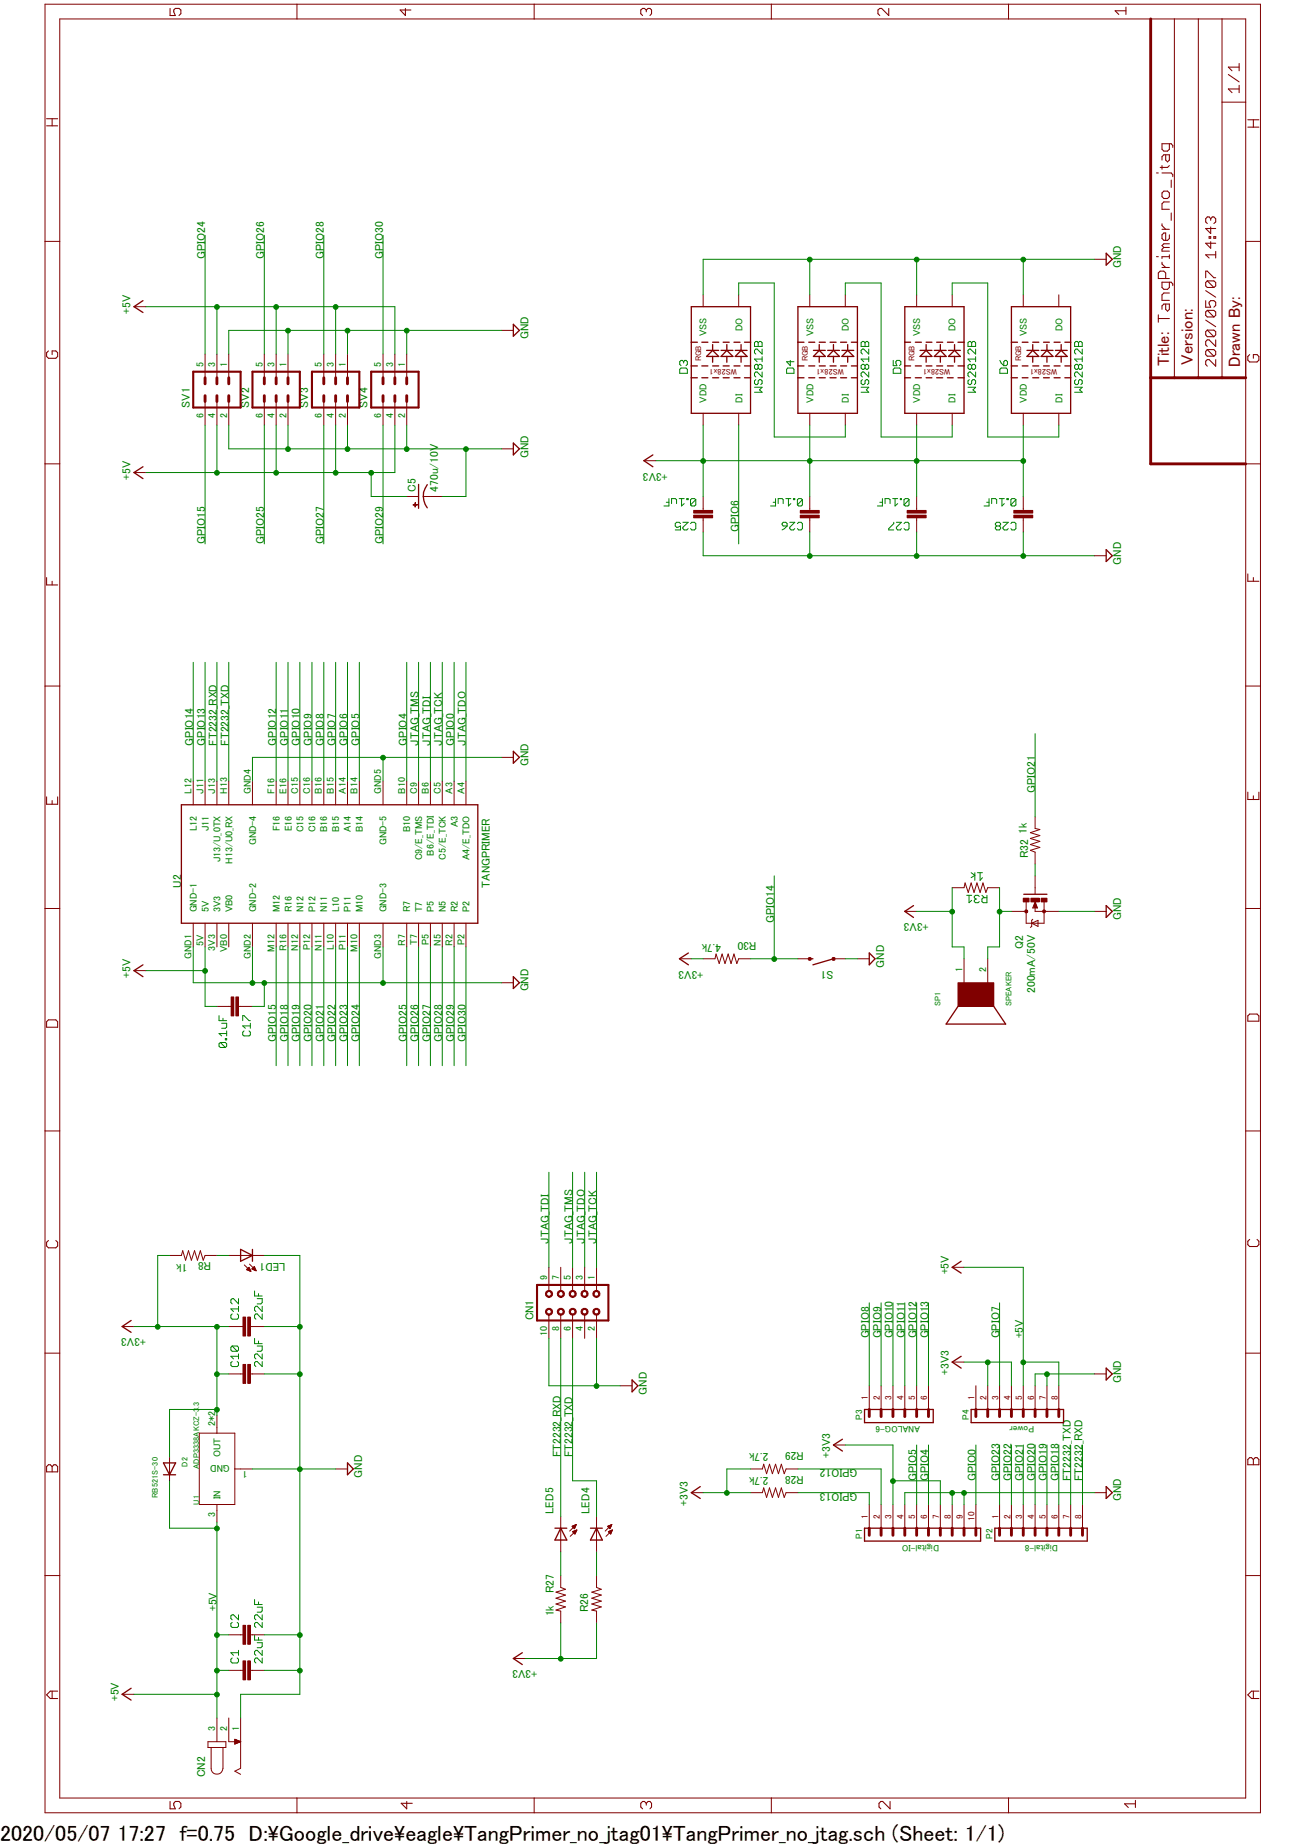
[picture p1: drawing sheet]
<svg xmlns="http://www.w3.org/2000/svg" width="210mm" height="297mm" viewBox="0 0 210 297" stroke-linecap="round" stroke-linejoin="round" font-family="sans-serif">
<defs><g id="words">
<text font-size="3.6" x="0" y="296">2020/05/07 17:27 f=0.75 D:\Google_drive\eagle\TangPrimer_no_jtag01\TangPrimer_no_jtag.sch (Sheet: 1/1)</text>
<g font-size="2.7" fill="#800000">
<text x="188" y="58.8" transform="rotate(-90 188 58.8)">Title:</text>
<text x="191.8" y="58.6" transform="rotate(-90 191.8 58.6)">Version:</text>
<text x="199.4" y="59.1" transform="rotate(-90 199.4 59.1)">Drawn By:</text>
</g>
<g font-size="1.9" fill="#008000">
<text x="33" y="41.7" transform="rotate(-90 33 41.7)">GPIO24</text>
<text x="42.5" y="41.7" transform="rotate(-90 42.5 41.7)">GPIO26</text>
<text x="52.1" y="41.7" transform="rotate(-90 52.1 41.7)">GPIO28</text>
<text x="61.6" y="41.7" transform="rotate(-90 61.6 41.7)">GPIO30</text>
<text x="180.3" y="43.1" transform="rotate(-90 180.3 43.1)">GND</text>
<text x="21" y="50.5" transform="rotate(-90 21 50.5)">+5V</text>
<text x="85" y="54.6" transform="rotate(-90 85 54.6)">GND</text>
<text x="30.5" y="65.5" transform="rotate(-90 30.5 65.5)">SV1</text>
<text x="40" y="65.5" transform="rotate(-90 40 65.5)">SV2</text>
<text x="49.6" y="65.5" transform="rotate(-90 49.6 65.5)">SV3</text>
<text x="59.1" y="65.5" transform="rotate(-90 59.1 65.5)">SV4</text>
<text x="21" y="77.1" transform="rotate(-90 21 77.1)">+5V</text>
<text x="85" y="73.6" transform="rotate(-90 85 73.6)">GND</text>
<text x="107.4" y="76" transform="rotate(-180 107.4 76)">+3V3</text>
<text x="66.8" y="79.1" transform="rotate(-90 66.8 79.1)">C5</text>
<text x="70.4" y="79.1" transform="rotate(-90 70.4 79.1)">470u/10V</text>
<text x="33" y="87.5" transform="rotate(-90 33 87.5)">GPIO15</text>
<text x="42.5" y="87.5" transform="rotate(-90 42.5 87.5)">GPIO25</text>
<text x="52.1" y="87.5" transform="rotate(-90 52.1 87.5)">GPIO27</text>
<text x="61.6" y="87.5" transform="rotate(-90 61.6 87.5)">GPIO29</text>
<text x="118.8" y="85.6" transform="rotate(-90 118.8 85.6)">GPIO6</text>
<text x="180.3" y="90.8" transform="rotate(-90 180.3 90.8)">GND</text>
<text x="31.1" y="119.9" transform="rotate(-90 31.1 119.9)">GPIO14</text>
<text x="33" y="119.9" transform="rotate(-90 33 119.9)">GPIO13</text>
<text x="34.9" y="119.9" transform="rotate(-90 34.9 119.9)">FT2232_RXD</text>
<text x="36.8" y="119.9" transform="rotate(-90 36.8 119.9)">FT2232_TXD</text>
<text x="44.4" y="119.9" transform="rotate(-90 44.4 119.9)">GPIO12</text>
<text x="46.3" y="119.9" transform="rotate(-90 46.3 119.9)">GPIO11</text>
<text x="48.2" y="119.9" transform="rotate(-90 48.2 119.9)">GPIO10</text>
<text x="50.2" y="119.9" transform="rotate(-90 50.2 119.9)">GPIO9</text>
<text x="52.1" y="119.9" transform="rotate(-90 52.1 119.9)">GPIO8</text>
<text x="54" y="119.9" transform="rotate(-90 54 119.9)">GPIO7</text>
<text x="55.9" y="119.9" transform="rotate(-90 55.9 119.9)">GPIO6</text>
<text x="57.8" y="119.9" transform="rotate(-90 57.8 119.9)">GPIO5</text>
<text x="65.4" y="119.9" transform="rotate(-90 65.4 119.9)">GPIO4</text>
<text x="67.3" y="119.9" transform="rotate(-90 67.3 119.9)">JTAG_TMS</text>
<text x="69.2" y="119.9" transform="rotate(-90 69.2 119.9)">JTAG_TDI</text>
<text x="71.1" y="119.9" transform="rotate(-90 71.1 119.9)">JTAG_TCK</text>
<text x="73" y="119.9" transform="rotate(-90 73 119.9)">GPIO0</text>
<text x="74.9" y="119.9" transform="rotate(-90 74.9 119.9)">JTAG_TDO</text>
<text x="85" y="123.2" transform="rotate(-90 85 123.2)">GND</text>
<text x="166.5" y="127.5" transform="rotate(-90 166.5 127.5)">GPIO21</text>
<text x="165.1" y="134.2" transform="rotate(-90 165.1 134.2)">1k</text>
<text x="29.1" y="142.7" transform="rotate(-90 29.1 142.7)">U2</text>
<text x="78.8" y="142.7" transform="rotate(-90 78.8 142.7)">TANGPRIMER</text>
<text x="165.4" y="138" transform="rotate(-90 165.4 138)">R32</text>
<text x="124.5" y="148.5" transform="rotate(-90 124.5 148.5)">GPIO14</text>
<text x="149.3" y="148.5" transform="rotate(-180 149.3 148.5)">+3V3</text>
<text x="180.3" y="148" transform="rotate(-90 180.3 148)">GND</text>
<text x="116" y="151.7" transform="rotate(-180 116 151.7)">4.7k</text>
<text x="121.7" y="151.5" transform="rotate(-180 121.7 151.5)">R30</text>
<text x="142.2" y="155.6" transform="rotate(-90 142.2 155.6)">GND</text>
<text x="164.5" y="152.6" transform="rotate(-90 164.5 152.6)">Q2</text>
<text x="21" y="157.2" transform="rotate(-90 21 157.2)">+5V</text>
<text x="85" y="159.4" transform="rotate(-90 85 159.4)">GND</text>
<text x="113.1" y="156.1" transform="rotate(-180 113.1 156.1)">+3V3</text>
<text x="134" y="156.1" transform="rotate(-180 134 156.1)">S1</text>
<text x="166.5" y="159.7" transform="rotate(-90 166.5 159.7)">200mA/50V</text>
<text x="44.4" y="167.6" transform="rotate(-90 44.4 167.6)">GPIO15</text>
<text x="46.3" y="167.6" transform="rotate(-90 46.3 167.6)">GPIO18</text>
<text x="48.2" y="167.6" transform="rotate(-90 48.2 167.6)">GPIO19</text>
<text x="50.2" y="167.6" transform="rotate(-90 50.2 167.6)">GPIO20</text>
<text x="52.1" y="167.6" transform="rotate(-90 52.1 167.6)">GPIO21</text>
<text x="54" y="167.6" transform="rotate(-90 54 167.6)">GPIO22</text>
<text x="55.9" y="167.6" transform="rotate(-90 55.9 167.6)">GPIO23</text>
<text x="57.8" y="167.6" transform="rotate(-90 57.8 167.6)">GPIO24</text>
<text x="65.4" y="167.6" transform="rotate(-90 65.4 167.6)">GPIO25</text>
<text x="67.3" y="167.6" transform="rotate(-90 67.3 167.6)">GPIO26</text>
<text x="69.2" y="167.6" transform="rotate(-90 69.2 167.6)">GPIO27</text>
<text x="71.1" y="167.6" transform="rotate(-90 71.1 167.6)">GPIO28</text>
<text x="73" y="167.6" transform="rotate(-90 73 167.6)">GPIO29</text>
<text x="74.9" y="167.6" transform="rotate(-90 74.9 167.6)">GPIO30</text>
<text x="30.1" y="203.2" transform="rotate(-180 30.1 203.2)">1k</text>
<text x="34" y="203" transform="rotate(-180 34 203)">R8</text>
<text x="45.9" y="203" transform="rotate(-180 45.9 203)">LED1</text>
<text x="88.3" y="200" transform="rotate(-90 88.3 200)">JTAG_TDI</text>
<text x="92.1" y="200" transform="rotate(-90 92.1 200)">JTAG_TMS</text>
<text x="94" y="200" transform="rotate(-90 94 200)">JTAG_TDO</text>
<text x="95.9" y="200" transform="rotate(-90 95.9 200)">JTAG_TCK</text>
<text x="152.6" y="204.9" transform="rotate(-90 152.6 204.9)">+5V</text>
<text x="23.5" y="215.2" transform="rotate(-180 23.5 215.2)">+3V3</text>
<text x="85.8" y="212.3" transform="rotate(-90 85.8 212.3)">CN1</text>
<text x="139.8" y="215.2" transform="rotate(-90 139.8 215.2)">GPIO8</text>
<text x="141.7" y="215.2" transform="rotate(-90 141.7 215.2)">GPIO9</text>
<text x="143.6" y="215.2" transform="rotate(-90 143.6 215.2)">GPIO10</text>
<text x="145.5" y="215.2" transform="rotate(-90 145.5 215.2)">GPIO11</text>
<text x="147.4" y="215.2" transform="rotate(-90 147.4 215.2)">GPIO12</text>
<text x="149.3" y="215.2" transform="rotate(-90 149.3 215.2)">GPIO13</text>
<text x="160.7" y="215.2" transform="rotate(-90 160.7 215.2)">GPIO7</text>
<text x="164.5" y="215.2" transform="rotate(-90 164.5 215.2)">+5V</text>
<text x="152.6" y="221.1" transform="rotate(-90 152.6 221.1)">+3V3</text>
<text x="104" y="224.3" transform="rotate(-90 104 224.3)">GND</text>
<text x="180.3" y="222.4" transform="rotate(-90 180.3 222.4)">GND</text>
<text x="123.6" y="233.7" transform="rotate(-180 123.6 233.7)">2.7k</text>
<text x="129.3" y="233.5" transform="rotate(-180 129.3 233.5)">R29</text>
<text x="58.3" y="237.6" transform="rotate(-90 58.3 237.6)">GND</text>
<text x="90.2" y="234.3" transform="rotate(-90 90.2 234.3)">FT2232_RXD</text>
<text x="92.1" y="234.3" transform="rotate(-90 92.1 234.3)">FT2232_TXD</text>
<text x="123.6" y="237.5" transform="rotate(-180 123.6 237.5)">2.7k</text>
<text x="129.3" y="237.3" transform="rotate(-180 129.3 237.3)">R28</text>
<text x="133.5" y="234.4" transform="rotate(-90 133.5 234.4)">+3V3</text>
<text x="137.9" y="236.2" transform="rotate(-180 137.9 236.2)">GPIO12</text>
<text x="147.4" y="238.1" transform="rotate(-90 147.4 238.1)">GPIO5</text>
<text x="149.3" y="238.1" transform="rotate(-90 149.3 238.1)">GPIO4</text>
<text x="156.9" y="238.1" transform="rotate(-90 156.9 238.1)">GPIO0</text>
<text x="160.7" y="238.1" transform="rotate(-90 160.7 238.1)">GPIO23</text>
<text x="162.6" y="238.1" transform="rotate(-90 162.6 238.1)">GPIO22</text>
<text x="164.5" y="238.1" transform="rotate(-90 164.5 238.1)">GPIO21</text>
<text x="166.5" y="238.1" transform="rotate(-90 166.5 238.1)">GPIO20</text>
<text x="168.4" y="238.1" transform="rotate(-90 168.4 238.1)">GPIO19</text>
<text x="170.3" y="238.1" transform="rotate(-90 170.3 238.1)">GPIO18</text>
<text x="172.2" y="238.1" transform="rotate(-90 172.2 238.1)">FT2232_TXD</text>
<text x="174.1" y="238.1" transform="rotate(-90 174.1 238.1)">FT2232_RXD</text>
<text x="89" y="243.5" transform="rotate(-90 89 243.5)">LED5</text>
<text x="94.8" y="243.5" transform="rotate(-90 94.8 243.5)">LED4</text>
<text x="110.6" y="242.1" transform="rotate(-90 110.6 242.1)">+3V3</text>
<text x="137.9" y="240" transform="rotate(-180 137.9 240)">GPIO13</text>
<text x="180.3" y="241.4" transform="rotate(-90 180.3 241.4)">GND</text>
<text x="89.1" y="256.2" transform="rotate(-90 89.1 256.2)">R27</text>
<text x="34.9" y="259.1" transform="rotate(-90 34.9 259.1)">+5V</text>
<text x="89.1" y="259.9" transform="rotate(-90 89.1 259.9)">1k</text>
<text x="94.6" y="259.3" transform="rotate(-90 94.6 259.3)">R26</text>
<text x="86.4" y="268.6" transform="rotate(-180 86.4 268.6)">+3V3</text>
<text x="19.1" y="273.6" transform="rotate(-90 19.1 273.6)">+5V</text>
<text x="33" y="285.8" transform="rotate(-90 33 285.8)">CN2</text>
</g>
<g font-size="1.6" fill="#008000">
<text x="119.4" y="53.3" transform="rotate(-90 119.4 53.3)">DO</text>
<text x="136.5" y="53.3" transform="rotate(-90 136.5 53.3)">DO</text>
<text x="153.7" y="53.3" transform="rotate(-90 153.7 53.3)">DO</text>
<text x="170.9" y="53.3" transform="rotate(-90 170.9 53.3)">DO</text>
<text x="32.7" y="59" transform="rotate(-90 32.7 59)">5</text>
<text x="34.6" y="59" transform="rotate(-90 34.6 59)">3</text>
<text x="36.5" y="59" transform="rotate(-90 36.5 59)">1</text>
<text x="42.2" y="59" transform="rotate(-90 42.2 59)">5</text>
<text x="44.2" y="59" transform="rotate(-90 44.2 59)">3</text>
<text x="46.1" y="59" transform="rotate(-90 46.1 59)">1</text>
<text x="51.8" y="59" transform="rotate(-90 51.8 59)">5</text>
<text x="53.7" y="59" transform="rotate(-90 53.7 59)">3</text>
<text x="55.6" y="59" transform="rotate(-90 55.6 59)">1</text>
<text x="61.3" y="59" transform="rotate(-90 61.3 59)">5</text>
<text x="63.2" y="59" transform="rotate(-90 63.2 59)">3</text>
<text x="65.1" y="59" transform="rotate(-90 65.1 59)">1</text>
<text x="113.6" y="54" transform="rotate(-90 113.6 54)">VSS</text>
<text x="130.8" y="54" transform="rotate(-90 130.8 54)">VSS</text>
<text x="148" y="54" transform="rotate(-90 148 54)">VSS</text>
<text x="165.1" y="54" transform="rotate(-90 165.1 54)">VSS</text>
<text x="113.6" y="64.7" transform="rotate(-90 113.6 64.7)">VDD</text>
<text x="119.4" y="64.7" transform="rotate(-90 119.4 64.7)">DI</text>
<text x="130.8" y="64.7" transform="rotate(-90 130.8 64.7)">VDD</text>
<text x="136.5" y="64.7" transform="rotate(-90 136.5 64.7)">DI</text>
<text x="148" y="64.7" transform="rotate(-90 148 64.7)">VDD</text>
<text x="153.7" y="64.7" transform="rotate(-90 153.7 64.7)">DI</text>
<text x="165.1" y="64.7" transform="rotate(-90 165.1 64.7)">VDD</text>
<text x="170.9" y="64.7" transform="rotate(-90 170.9 64.7)">DI</text>
<text x="32.7" y="67.1" transform="rotate(-90 32.7 67.1)">6</text>
<text x="34.6" y="67.1" transform="rotate(-90 34.6 67.1)">4</text>
<text x="36.5" y="67.1" transform="rotate(-90 36.5 67.1)">2</text>
<text x="42.2" y="67.1" transform="rotate(-90 42.2 67.1)">6</text>
<text x="44.2" y="67.1" transform="rotate(-90 44.2 67.1)">4</text>
<text x="46.1" y="67.1" transform="rotate(-90 46.1 67.1)">2</text>
<text x="51.8" y="67.1" transform="rotate(-90 51.8 67.1)">6</text>
<text x="53.7" y="67.1" transform="rotate(-90 53.7 67.1)">4</text>
<text x="55.6" y="67.1" transform="rotate(-90 55.6 67.1)">2</text>
<text x="61.3" y="67.1" transform="rotate(-90 61.3 67.1)">6</text>
<text x="63.2" y="67.1" transform="rotate(-90 63.2 67.1)">4</text>
<text x="65.1" y="67.1" transform="rotate(-90 65.1 67.1)">2</text>
<text x="30.8" y="127.6" transform="rotate(-90 30.8 127.6)">L12</text>
<text x="32.7" y="127.6" transform="rotate(-90 32.7 127.6)">J11</text>
<text x="34.6" y="127.6" transform="rotate(-90 34.6 127.6)">J13</text>
<text x="36.5" y="127.6" transform="rotate(-90 36.5 127.6)">H13</text>
<text x="40.3" y="127.6" transform="rotate(-90 40.3 127.6)">GND4</text>
<text x="44.2" y="127.6" transform="rotate(-90 44.2 127.6)">F16</text>
<text x="46.1" y="127.6" transform="rotate(-90 46.1 127.6)">E16</text>
<text x="48" y="127.6" transform="rotate(-90 48 127.6)">C15</text>
<text x="49.9" y="127.6" transform="rotate(-90 49.9 127.6)">C16</text>
<text x="51.8" y="127.6" transform="rotate(-90 51.8 127.6)">B16</text>
<text x="53.7" y="127.6" transform="rotate(-90 53.7 127.6)">B15</text>
<text x="55.6" y="127.6" transform="rotate(-90 55.6 127.6)">A14</text>
<text x="57.5" y="127.6" transform="rotate(-90 57.5 127.6)">B14</text>
<text x="61.3" y="127.6" transform="rotate(-90 61.3 127.6)">GND5</text>
<text x="65.1" y="127.6" transform="rotate(-90 65.1 127.6)">B10</text>
<text x="67.1" y="127.6" transform="rotate(-90 67.1 127.6)">C9</text>
<text x="69" y="127.6" transform="rotate(-90 69 127.6)">B6</text>
<text x="70.9" y="127.6" transform="rotate(-90 70.9 127.6)">C5</text>
<text x="72.8" y="127.6" transform="rotate(-90 72.8 127.6)">A3</text>
<text x="74.7" y="127.6" transform="rotate(-90 74.7 127.6)">A4</text>
<text x="31.7" y="133.6" transform="rotate(-90 31.7 133.6)">L12</text>
<text x="33.6" y="133.6" transform="rotate(-90 33.6 133.6)">J11</text>
<text x="41.2" y="135.9" transform="rotate(-90 41.2 135.9)">GND-4</text>
<text x="45" y="133.6" transform="rotate(-90 45 133.6)">F16</text>
<text x="46.9" y="133.7" transform="rotate(-90 46.9 133.7)">E16</text>
<text x="48.8" y="133.8" transform="rotate(-90 48.8 133.8)">C15</text>
<text x="50.7" y="133.8" transform="rotate(-90 50.7 133.8)">C16</text>
<text x="52.6" y="133.8" transform="rotate(-90 52.6 133.8)">B16</text>
<text x="54.5" y="133.8" transform="rotate(-90 54.5 133.8)">B15</text>
<text x="56.4" y="133.8" transform="rotate(-90 56.4 133.8)">A14</text>
<text x="58.3" y="133.8" transform="rotate(-90 58.3 133.8)">B14</text>
<text x="62.1" y="135.9" transform="rotate(-90 62.1 135.9)">GND-5</text>
<text x="66" y="133.8" transform="rotate(-90 66 133.8)">B10</text>
<text x="69.8" y="137.6" transform="rotate(-90 69.8 137.6)">B6/E_TDI</text>
<text x="73.6" y="133" transform="rotate(-90 73.6 133)">A3</text>
<text x="35.5" y="138.7" transform="rotate(-90 35.5 138.7)">J13/U_0TX</text>
<text x="37.4" y="138.9" transform="rotate(-90 37.4 138.9)">H13/U0_RX</text>
<text x="67.9" y="138.3" transform="rotate(-90 67.9 138.3)">C9/E_TMS</text>
<text x="71.7" y="138.2" transform="rotate(-90 71.7 138.2)">C5/E_TCK</text>
<text x="75.5" y="138.3" transform="rotate(-90 75.5 138.3)">A4/E_TDO</text>
<text x="31.7" y="146.7" transform="rotate(-90 31.7 146.7)">GND-1</text>
<text x="33.6" y="146.7" transform="rotate(-90 33.6 146.7)">5V</text>
<text x="35.5" y="146.7" transform="rotate(-90 35.5 146.7)">3V3</text>
<text x="37.4" y="146.7" transform="rotate(-90 37.4 146.7)">VB0</text>
<text x="41.2" y="146.7" transform="rotate(-90 41.2 146.7)">GND-2</text>
<text x="45" y="146.7" transform="rotate(-90 45 146.7)">M12</text>
<text x="46.9" y="146.7" transform="rotate(-90 46.9 146.7)">R16</text>
<text x="48.8" y="146.7" transform="rotate(-90 48.8 146.7)">N12</text>
<text x="50.7" y="146.7" transform="rotate(-90 50.7 146.7)">P12</text>
<text x="52.6" y="146.7" transform="rotate(-90 52.6 146.7)">N11</text>
<text x="54.5" y="146.7" transform="rotate(-90 54.5 146.7)">L10</text>
<text x="56.4" y="146.7" transform="rotate(-90 56.4 146.7)">P11</text>
<text x="58.3" y="146.7" transform="rotate(-90 58.3 146.7)">M10</text>
<text x="62.1" y="146.7" transform="rotate(-90 62.1 146.7)">GND-3</text>
<text x="66" y="146.7" transform="rotate(-90 66 146.7)">R7</text>
<text x="67.9" y="146.7" transform="rotate(-90 67.9 146.7)">T7</text>
<text x="69.8" y="146.7" transform="rotate(-90 69.8 146.7)">P5</text>
<text x="71.7" y="146.7" transform="rotate(-90 71.7 146.7)">N5</text>
<text x="73.6" y="146.7" transform="rotate(-90 73.6 146.7)">R2</text>
<text x="75.5" y="146.7" transform="rotate(-90 75.5 146.7)">P2</text>
<text x="30.8" y="154.2" transform="rotate(-90 30.8 154.2)">GND1</text>
<text x="32.7" y="152.1" transform="rotate(-90 32.7 152.1)">5V</text>
<text x="34.6" y="152.9" transform="rotate(-90 34.6 152.9)">3V3</text>
<text x="36.5" y="153.1" transform="rotate(-90 36.5 153.1)">VB0</text>
<text x="40.3" y="154.2" transform="rotate(-90 40.3 154.2)">GND2</text>
<text x="44.2" y="153" transform="rotate(-90 44.2 153)">M12</text>
<text x="46.1" y="152.9" transform="rotate(-90 46.1 152.9)">R16</text>
<text x="48" y="152.9" transform="rotate(-90 48 152.9)">N12</text>
<text x="49.9" y="152.8" transform="rotate(-90 49.9 152.8)">P12</text>
<text x="51.8" y="152.9" transform="rotate(-90 51.8 152.9)">N11</text>
<text x="53.7" y="152.7" transform="rotate(-90 53.7 152.7)">L10</text>
<text x="55.6" y="152.8" transform="rotate(-90 55.6 152.8)">P11</text>
<text x="57.5" y="153" transform="rotate(-90 57.5 153)">M10</text>
<text x="61.3" y="154.2" transform="rotate(-90 61.3 154.2)">GND3</text>
<text x="65.1" y="152.1" transform="rotate(-90 65.1 152.1)">R7</text>
<text x="67.1" y="152" transform="rotate(-90 67.1 152)">T7</text>
<text x="69" y="152" transform="rotate(-90 69 152)">P5</text>
<text x="70.9" y="152.1" transform="rotate(-90 70.9 152.1)">N5</text>
<text x="72.8" y="152.1" transform="rotate(-90 72.8 152.1)">R2</text>
<text x="74.7" y="152" transform="rotate(-90 74.7 152)">P2</text>
<text x="154.8" y="156.3" transform="rotate(-90 154.8 156.3)">1</text>
<text x="158.6" y="156.3" transform="rotate(-90 158.6 156.3)">2</text>
<text x="88" y="205.8" transform="rotate(-90 88 205.8)">9</text>
<text x="89.9" y="205.8" transform="rotate(-90 89.9 205.8)">7</text>
<text x="91.8" y="205.8" transform="rotate(-90 91.8 205.8)">5</text>
<text x="93.7" y="205.8" transform="rotate(-90 93.7 205.8)">3</text>
<text x="95.6" y="205.8" transform="rotate(-90 95.6 205.8)">1</text>
<text x="88" y="214.8" transform="rotate(-90 88 214.8)">10</text>
<text x="89.9" y="214" transform="rotate(-90 89.9 214)">8</text>
<text x="91.8" y="214" transform="rotate(-90 91.8 214)">6</text>
<text x="93.7" y="214" transform="rotate(-90 93.7 214)">4</text>
<text x="95.6" y="214" transform="rotate(-90 95.6 214)">2</text>
<text x="34.6" y="229.3" transform="rotate(-90 34.6 229.3)">2*2</text>
<text x="35.5" y="234.4" transform="rotate(-90 35.5 234.4)">OUT</text>
<text x="37" y="235.6" transform="rotate(-180 37 235.6)">GND</text>
<text x="39.8" y="236.5" transform="rotate(-180 39.8 236.5)">1</text>
<text x="34.6" y="244" transform="rotate(-90 34.6 244)">3</text>
<text x="35.5" y="241.1" transform="rotate(-90 35.5 241.1)">IN</text>
<text x="34.6" y="278.3" transform="rotate(-90 34.6 278.3)">3</text>
<text x="36.5" y="278.3" transform="rotate(-90 36.5 278.3)">2</text>
<text x="38.4" y="278.3" transform="rotate(-90 38.4 278.3)">1</text>
</g>
<g font-size="1.5" fill="#800000">
<text x="139.6" y="225.1" transform="rotate(-90 139.6 225.1)">1</text>
<text x="141.5" y="225.1" transform="rotate(-90 141.5 225.1)">2</text>
<text x="143.4" y="225.1" transform="rotate(-90 143.4 225.1)">3</text>
<text x="145.3" y="225.1" transform="rotate(-90 145.3 225.1)">4</text>
<text x="147.2" y="225.1" transform="rotate(-90 147.2 225.1)">5</text>
<text x="149.1" y="225.1" transform="rotate(-90 149.1 225.1)">6</text>
<text x="156.7" y="225.1" transform="rotate(-90 156.7 225.1)">1</text>
<text x="158.7" y="225.1" transform="rotate(-90 158.7 225.1)">2</text>
<text x="160.6" y="225.1" transform="rotate(-90 160.6 225.1)">3</text>
<text x="162.5" y="225.1" transform="rotate(-90 162.5 225.1)">4</text>
<text x="164.4" y="225.1" transform="rotate(-90 164.4 225.1)">5</text>
<text x="166.3" y="225.1" transform="rotate(-90 166.3 225.1)">6</text>
<text x="168.2" y="225.1" transform="rotate(-90 168.2 225.1)">7</text>
<text x="170.1" y="225.1" transform="rotate(-90 170.1 225.1)">8</text>
<text x="139.6" y="244.2" transform="rotate(-90 139.6 244.2)">1</text>
<text x="141.5" y="244.2" transform="rotate(-90 141.5 244.2)">2</text>
<text x="143.4" y="244.2" transform="rotate(-90 143.4 244.2)">3</text>
<text x="145.3" y="244.2" transform="rotate(-90 145.3 244.2)">4</text>
<text x="147.2" y="244.2" transform="rotate(-90 147.2 244.2)">5</text>
<text x="149.1" y="244.2" transform="rotate(-90 149.1 244.2)">6</text>
<text x="151" y="244.2" transform="rotate(-90 151 244.2)">7</text>
<text x="152.9" y="244.2" transform="rotate(-90 152.9 244.2)">8</text>
<text x="154.8" y="244.2" transform="rotate(-90 154.8 244.2)">9</text>
<text x="156.7" y="244.6" transform="rotate(-90 156.7 244.6)">10</text>
<text x="160.6" y="244.2" transform="rotate(-90 160.6 244.2)">1</text>
<text x="162.5" y="244.2" transform="rotate(-90 162.5 244.2)">2</text>
<text x="164.4" y="244.2" transform="rotate(-90 164.4 244.2)">3</text>
<text x="166.3" y="244.2" transform="rotate(-90 166.3 244.2)">4</text>
<text x="168.2" y="244.2" transform="rotate(-90 168.2 244.2)">5</text>
<text x="170.1" y="244.2" transform="rotate(-90 170.1 244.2)">6</text>
<text x="172" y="244.2" transform="rotate(-90 172 244.2)">7</text>
<text x="173.9" y="244.2" transform="rotate(-90 173.9 244.2)">8</text>
</g>
<g font-size="1.5" fill="#008000">
<text x="138.6" y="228.4" transform="rotate(-90 138.6 228.4)">P3</text>
<text x="148" y="229.3" transform="rotate(-180 148 229.3)">ANALOG-6</text>
<text x="155.8" y="228.4" transform="rotate(-90 155.8 228.4)">P4</text>
<text x="166.3" y="229.3" transform="rotate(-180 166.3 229.3)">Power</text>
<text x="138.6" y="247.4" transform="rotate(-90 138.6 247.4)">P1</text>
<text x="151" y="248.4" transform="rotate(-180 151 248.4)">Digital-IO</text>
<text x="159.6" y="247.4" transform="rotate(-90 159.6 247.4)">P2</text>
<text x="170.1" y="248.4" transform="rotate(-180 170.1 248.4)">Digital-8</text>
</g>
<g font-size="1.3" fill="#800000">
<text x="112.7" y="58.1" transform="rotate(-90 112.7 58.1)">RGB</text>
<text x="118.5" y="59.3" transform="rotate(-180 118.5 59.3)">WS28x1</text>
<text x="129.9" y="58.1" transform="rotate(-90 129.9 58.1)">RGB</text>
<text x="135.7" y="59.3" transform="rotate(-180 135.7 59.3)">WS28x1</text>
<text x="147.1" y="58.1" transform="rotate(-90 147.1 58.1)">RGB</text>
<text x="152.8" y="59.3" transform="rotate(-180 152.8 59.3)">WS28x1</text>
<text x="164.2" y="58.1" transform="rotate(-90 164.2 58.1)">RGB</text>
<text x="170" y="59.3" transform="rotate(-180 170 59.3)">WS28x1</text>
</g>
<g font-size="1.3" fill="#008000">
<text x="151.2" y="161.8" transform="rotate(-90 151.2 161.8)">SP1</text>
<text x="162.6" y="161.8" transform="rotate(-90 162.6 161.8)">SPEAKER</text>
<text x="30.1" y="235.8" transform="rotate(-90 30.1 235.8)">D2</text>
<text x="32" y="236.2" transform="rotate(-90 32 236.2)">ADP3338AKCZ-3.3</text>
<text x="25.4" y="240.8" transform="rotate(-90 25.4 240.8)">RB521S-30</text>
<text x="32" y="241.9" transform="rotate(-90 32 241.9)">U1</text>
</g>
</g></defs>
<path d="M6.8 0l196.4 292M203.2 0l-196.4 292" fill="none" stroke="#fff" stroke-width=".16"/>
<g fill="none" stroke="#008000" stroke-width=".16">
<path d="M109.3 59.4l.2-.2h.8l.2 .2v.6h-1.2zM109.9 58.2l.2-.2h.2l.2 .2v.4l-.2 .2M109.9 58.2l-.2-.2h-.2l-.2 .2v.4l.2 .2M109.9 58.2v.2M121.5 54.9h.3l.1 .2 .2-.2h.2l.3 .2v.6h-1.3v-.6zM121.9 58.8l-.1-.2h-.3l-.2 .2v.4l.2 .2h.3l.1-.2M121.9 55.1v.6M121.9 58.8v.4M121.9 58.8l.2-.2h.2l.3 .2v.4l-.3 .2h-.2l-.2-.2M122.6 56.1v.8l-.8-.8h-.3l-.2 .2v.4l.2 .2M122.6 59.8v.8l-.8-.8h-.3l-.2 .2v.4l.2 .2M122.6 57.4v.8"/>
<path d="M122.6 57.7h-1.3l.5 .5M126.7 59.2h.8l.2 .2v.6h-1.2v-.6zM127.1 58v.8l-.6-.6h1.2M138.7 54.9h.2l.2 .2 .2-.2h.2l.2 .2v.6h-1.2v-.6zM139.1 58.8l-.2-.2h-.2l-.2 .2v.4l.2 .2h.2l.2-.2M139.1 58.8l.2-.2h.2l.2 .2v.4l-.2 .2h-.2l-.2-.2M139.1 55.1v.6M139.1 58.8v.4M139.7 59.8v.8l-.8-.8h-.2l-.2 .2v.4l.2 .2M139.7 57.7h-1.2l.4 .5M139.7 56.1v.8l-.8-.8h-.2l-.2 .2v.4l.2 .2M139.7 57.4v.8"/>
<path d="M143.6 58v.8h.6l-.1-.4 .1-.4h.5l.2 .2v.4l-.2 .2M143.8 59.2h.9l.2 .2v.6h-1.3v-.6zM155.9 54.9h.1l.3 .2 .2-.2h.2l.2 .2v.6h-1.2v-.6zM156.3 58.8l-.3-.2h-.1l-.2 .2v.4l.2 .2h.1l.3-.2M156.3 58.8l.2-.2h.2l.2 .2v.4l-.2 .2h-.2l-.2-.2M156.3 55.1v.6M156.3 58.8v.4M156.9 59.8v.8l-.9-.8h-.1l-.2 .2v.4l.2 .2M156.9 57.7h-1.2l.3 .5M156.9 56.1v.8l-.9-.8h-.1l-.2 .2v.4l.2 .2M156.9 57.4v.8M160.8 58l.2 .4 .4 .4"/>
<path d="M161 59.2h.8l.2 .2v.6h-1.2v-.6zM161.6 58h.2l.2 .2v.4l-.2 .2h-.4v-.6zM173 54.9h.2l.2 .2 .2-.2h.2l.2 .2v.6h-1.2v-.6zM173.4 58.8l-.2-.2h-.2l-.2 .2v.4l.2 .2h.2l.2-.2M173.4 58.8l.2-.2h.2l.2 .2v.4l-.2 .2h-.2l-.2-.2M173.4 55.1v.6M173.4 58.8v.4M174 59.8v.8l-.8-.8h-.2l-.2 .2v.4l.2 .2M174 57.7h-1.2l.4 .5M174 56.1v.8l-.8-.8h-.2l-.2 .2v.4l.2 .2M174 57.4v.8M121.3 62.3h1.3l-.5 .4 .5 .4h-1.3"/>
<path d="M121.5 61l-.2 .3v.3l.2 .2h.3l.1-.2v-.3l.2-.3h.2l.3 .3v.3l-.3 .2M138.5 62.3h1.2l-.4 .4 .4 .4h-1.2M138.7 61l-.2 .3v.3l.2 .2h.2l.2-.2v-.3l.2-.3h.2l.2 .3v.3l-.2 .2M155.7 62.3h1.2l-.4 .4 .4 .4h-1.2M155.9 61l-.2 .3v.3l.2 .2h.1l.3-.2v-.3l.2-.3h.2l.2 .3v.3l-.2 .2M172.8 62.3h1.2l-.4 .4 .4 .4h-1.2M173 61l-.2 .3v.3l.2 .2h.2l.2-.2v-.3l.2-.3h.2l.2 .3v.3l-.2 .2M107.1 80.8h.5M107.6 80.2v1.2h-.8M108 81v-.8h.6l.2 .1v.7M109.2 80.2h.8M109.4 84.2l-.2-.2h-.4l-.2 .2v.4l.2 .2 .6-.2v.6h-.8"/>
<path d="M109.6 80.2v1.2l.4-.4M109.8 84h.9l-.9 .8v.2l.2 .2h.4l.3-.2M110.4 80.2h.3v.1h-.3zM111 84.2l.3-.2h.4l.2 .2v.8l-.2 .2h-.4l-.3-.2M111.9 80.3v.9l-.2 .2h-.4l-.3-.2M111.9 80.3l-.2-.1h-.4l-.3 .1v.9M111.9 80.3l-.9 .9M124.3 80.8h.4M124.7 80.2v1.2h-.8M125.1 81v-.8h.7l.1 .1v.7M125.9 84h.5l.2 .2v.4h-.7l-.1-.2zM126.4 80.2h.8"/>
<path d="M126.6 84.6l-.8 .6M126.8 80.2v1.2l.4-.4M127 84h.8l-.8 .8v.2l.2 .2h.4l.2-.2M127.6 80.2h.2v.1h-.2zM128.2 84.2l.2-.2h.4l.2 .2v.8l-.2 .2h-.4l-.2-.2M129 80.3v.9l-.2 .2h-.4l-.2-.2M129 80.3l-.2-.1h-.4l-.2 .1v.9M129 80.3l-.8 .9M141.5 80.8h.4M141.9 80.2v1.2h-.8M142.3 81v-.8h.6l.2 .1v.7M143.6 80.2h.8"/>
<path d="M143.7 84v.2l-.8 .8v.2h.8M143.9 80.2v1.2l.5-.4M144.1 84h.8l-.8 .8v.2l.3 .2h.4l.1-.2M144.8 80.2h.1v.1h-.1zM145.4 84.2l.2-.2h.4l.2 .2v.8l-.2 .2h-.4l-.2-.2M146.2 80.3v.9l-.2 .2h-.4l-.2-.2M146.2 80.3l-.2-.1h-.4l-.2 .1v.9M146.2 80.3l-.8 .9M158.7 80.8h.3M159 80.2v1.2h-.8M159.5 81v-.8h.6l.2 .1v.7M160.3 84.6l-.2-.2v-.2l.2-.2h.4l.2 .2v.2l-.2 .2"/>
<path d="M160.3 84.6l-.2 .2v.2l.2 .2h.4l.2-.2v-.2l-.2-.2M160.3 84.6h.4M160.7 80.2h.8M161.1 80.2v1.2l.4-.4M161.3 84h.8l-.8 .8v.2l.2 .2h.4l.2-.2M161.9 80.2h.2v.1h-.2zM162.6 84.2l.1-.2h.5l.2 .2v.8l-.2 .2h-.5l-.1-.2M163.4 80.3v.9l-.2 .2h-.5l-.1-.2M163.4 80.3l-.2-.1h-.5l-.1 .1v.9M163.4 80.3l-.8 .9M155.4 144h.9M155.8 144v1.2l.5-.4"/>
<path d="M156.2 140.3l.6 .5-.6 .3M156.8 140.3v1.3M156.9 144.6l-.2 .2v.2l.2 .2h.4l.2-.2M156.9 144.6h.2M157.2 140.3h.8M157.5 144.1l-.2-.1h-.4l-.2 .1v.3l.2 .2M157.6 140.3v1.3l.4-.5M157.9 144l.4 .4M158.7 144v1.2h-.6l-.2-.2v-.4l.2-.2h.6M35.2 163.3v.8h1.2M35.4 167.6l-.2 .3v.3l.2 .2h.8M35.4 167.6h.8l.2 .3v.3l-.2 .2"/>
<path d="M35.4 167.6l.8 .8M35.6 164.5h.8v.7l-.2 .2h-.6M35.9 163.7v.4M36.2 167h.2v.2h-.2zM36.4 165.8v.8M36.4 166.2h-1.2l.4 .4M39 164.1v-.8h.2l.8 .8h.3M39.2 165.8l-.2 .2v.4l.2 .2h.8l.3-.2v-.4l-.3-.2M40.3 164.5v.9M40.3 165h-1.3l.5 .4M37.3 216.5l-.2 .2v.4l.2 .2h.8M37.3 216.5h.8l.3 .2v.4l-.3 .2"/>
<path d="M37.3 218.9l-.2 .2v.4l.2 .3h.8l.3-.3v-.4l-.3-.2M37.3 211.3l-.2 .2v.4l.2 .2h.8l.3-.2v-.4l-.3-.2M37.3 216.5l.8 .8M38.4 208.8v.9l-.9-.9h-.2l-.2 .2v.5l.2 .2M38.4 210.1v.8M38.4 217.7v.8M38.4 218.1h-1.3l.4 .4M38.4 210.5h-1.3l.4 .4M40.9 207.6v.8h1.3M40.9 215.2v.9h1.3M41.4 208.8h.8v.7l-.2 .2h-.6M41.4 216.5h.8v.6l-.2 .2h-.6"/>
<path d="M41.6 208v.4M41.6 215.6v.5M42.2 210.1v.8l-.8-.8h-.3l-.2 .2v.4l.2 .2M42.2 211.3v.8l-.8-.8h-.3l-.2 .2v.4l.2 .2M42.2 217.7v.8l-.8-.8h-.3l-.2 .2v.4l.2 .2M42.2 218.9v.9l-.8-.9h-.3l-.2 .2v.4l.2 .3M38.4 259.7v.8l-.9-.8-.4 .1v.5l.2 .2M40.9 257.2v.8h1.3M41.4 258.4h.8v.6l-.2 .2h-.6M41.6 257.6v.4M42.2 259.7v.8l-.8-.8-.5 .1v.5l.2 .2M37.3 260.9l-.2 .2v.4l.2 .2h.8l.3-.2v-.4l-.3-.2"/>
<path d="M37.3 266.6l-.2 .2v.4l.2 .2h.8l.3-.2v-.4l-.3-.2M38.4 265.4v.8M38.4 265.8h-1.3l.4 .4M40.9 262.9v.8h1.3M41.4 264.2h.8v.6l-.2 .2h-.6M41.6 263.3v.4M42.2 260.9v.8l-.8-.8-.5 .2v.4l.2 .2M42.2 265.4v.8l-.8-.8h-.3l-.2 .2v.4l.2 .2M42.2 266.6v.8l-.8-.8h-.3l-.2 .2v.4l.2 .2"/>
</g>
<path d="M139 226.7h11.1v2.1h-11.1zM156.2 226.7h14.8v2.1h-14.8zM139 245.7h18.7v2.1h-18.7zM160 245.7h14.8v2.1h-14.8z" fill="none" stroke="#800000" stroke-width=".21"/>
<g fill="none" stroke="#800000" stroke-width=".47">
<path d="M139.8 226.7v1.1M141.7 226.7v1.1M143.6 226.7v1.1M145.5 226.7v1.1M147.4 226.7v1.1M149.3 226.7v1.1M156.9 226.7v1.1M158.8 226.7v1.1M160.7 226.7v1.1M162.6 226.7v1.1M164.5 226.7v1.1M166.5 226.7v1.1"/>
<path d="M168.4 226.7v1.1M170.3 226.7v1.1M139.8 245.7v1.2M141.7 245.7v1.2M143.6 245.7v1.2M145.5 245.7v1.2M147.4 245.7v1.2M149.3 245.7v1.2M151.2 245.7v1.2M153.1 245.7v1.2M155 245.7v1.2M156.9 245.7v1.2"/>
<path d="M160.7 245.7v1.2M162.6 245.7v1.2M164.5 245.7v1.2M166.5 245.7v1.2M168.4 245.7v1.2M170.3 245.7v1.2M172.2 245.7v1.2M174.1 245.7v1.2"/>
</g>
<g fill="none" stroke="#800000" stroke-width=".16">
<path d="M155 154.2v3.8M158.8 154.2v3.8M139.8 222.8v3.9M141.7 222.8v3.9M143.6 222.8v3.9M145.5 222.8v3.9M147.4 222.8v3.9M149.3 222.8v3.9M156.9 222.8v3.9M158.8 222.8v3.9M160.7 222.8v3.9M162.6 222.8v3.9"/>
<path d="M164.5 222.8v3.9M166.5 222.8v3.9M168.4 222.8v3.9M170.3 222.8v3.9M139.8 241.9v3.8M141.7 241.9v3.8M143.6 241.9v3.8M145.5 241.9v3.8M147.4 241.9v3.8M149.3 241.9v3.8M151.2 241.9v3.8M153.1 241.9v3.8"/>
<path d="M155 241.9v3.8M156.9 241.9v3.8M160.7 241.9v3.8M162.6 241.9v3.8M164.5 241.9v3.8M166.5 241.9v3.8M168.4 241.9v3.8M170.3 241.9v3.8M172.2 241.9v3.8M174.1 241.9v3.8"/>
</g>
<path d="M154.1 158h5.7v3.8h-5.7z" fill-rule="evenodd" fill="#800000"/>
<g fill="none" stroke="#800000" stroke-width=".16">
<path d="M137.9 154.2h1.9M154.1 158h5.7v3.8h-5.7zM176 146.6h1.9M153.1 219h1.9M176 220.9h1.9M90.2 243.8v5.8M90.2 253.4v1.9l.7 .3-1.5 .4 1.5 .5-1.5 .5 1.5 .5-1.5 .4 1.5 .5-1.5 .5 .8 .2v1.9M92 245.4l.7-.2-.3 .6zM92.1 245.4v.1M92.1 245.4v.2M92.1 246.3h.1M92.2 245.4v.2"/>
<path d="M92.2 246.3v.1M92.2 245.4v.3M92.3 245.3v.4M92.3 246.2v.3M92.3 245.3v.5M92.4 245.3v.5M92.4 246.2v.4M92.5 245.2v.5M92.5 246.2v.5M92.5 245.2v.3M92.5 246.1v.5M92.6 245.2v.2"/>
<path d="M92.6 246.1v.4M92.6 245.2h.1M92.6 246.1v.2M92.7 245.2l-1.1 1M92.7 246v.2M92.8 246l-1.1 1.1M92.8 246l-.3 .7M92.8 246l-.7 .3 .4 .4M92.8 246v.1M95.9 243.8v5.8M95.9 253.4v1.9l.8 .3-1.5 .4 1.5 .5-1.5 .5 1.5 .5-1.5 .4 1.5 .5-1.5 .5 .7 .2v1.9M97.7 245.4l.7-.2-.3 .6z"/>
<path d="M97.8 245.4v.1M97.8 245.4v.2M97.8 246.3h.1M97.9 245.4v.2M97.9 246.3v.1M98 245.4v.3M98 246.3v.1M98 245.3v.4M98 246.2v.3M98 245.3v.5M98.1 245.3v.5M98.1 246.2v.4"/>
<path d="M98.2 245.2v.5M98.2 246.2v.5M98.3 245.2v.3M98.3 246.1v.5M98.3 245.2v.2M98.3 246.1v.4M98.3 245.2h.1M98.3 246.1v.2M98.4 245.2l-1.1 1M98.4 246v.2M98.5 246l-1 1.1M98.5 246l-.3 .7-.4-.4"/>
<path d="M98.5 246l-.7 .3M98.5 246v.1M176 240h1.9M82.5 266.7h2"/>
</g>
<g fill="none" stroke="#800000" stroke-width=".21">
<path d="M130.2 154.2h.5M134 154.2l-3.3 1M139.8 153.2l.9 1-.9 1zM177.9 145.6l1 1-1 .9zM154.1 161.8l-2 2.9h9.6l-1.9-2.9M154.6 218.1l-1.5 .9 1.5 1M177.9 220l1 .9-1 1zM177.9 239.1l1 .9-1 1zM89.2 245.7h1.9M90.2 245.7l.9 1.9h-1.9zM95 245.7h1.9M95.9 245.7l1 1.9h-1.9z"/>
<path d="M84 265.8l-1.5 .9 1.5 1"/>
</g>
<path d="M133.9 154h.3v.4h-.3z" fill-rule="evenodd" fill="#800000"/>
<path d="M133.9 154h.3v.4h-.3z" fill="none" stroke="#800000" stroke-width=".16"/>
<path d="M130 154h.4l.1 .2-.1 .2h-.4v-.2z" fill-rule="evenodd" fill="#800000"/>
<g fill="none" stroke="#800000" stroke-width=".16">
<path d="M166.5 131.3v1.9l.7 .2-1.5 .5 1.5 .5-1.5 .4 1.5 .5-1.5 .5 1.5 .5-1.5 .4 .8 .3v1.9M128.3 154.2h1.9M130 154h.4l.1 .2-.1 .2h-.4v-.2zM134 154.2h1.9M19.6 213.3h1.9M36.8 213.3h2.3M39.1 219.4h.4v3.1h-.4zM39.1 211.8h.4v3h-.4zM39.8 219.4h.5v3.1h-.5zM39.8 211.8h.5v3h-.5zM40.2 213.3h2.3M27.3 234.3v3.8"/>
<path d="M36.8 220.9h2.3M40.2 220.9h2.3M54 236.2h1.9M19.6 272.5h1.9"/>
</g>
<path d="M21.1 212.3l-1.5 1 1.5 .9M26.3 235.2h1.9l-.9 2zM26.3 237.2h1.9M55.9 235.2l.9 1-.9 1zM21.1 271.5l-1.5 1 1.5 .9" fill="none" stroke="#800000" stroke-width=".21"/>
<path d="M39.3 211.8v3M39.3 219.4v3.1M40 211.8v3M40 219.4v3.1" fill="none" stroke="#800000" stroke-width=".42"/>
<circle cx="167.9" cy="146.6" r=".25" fill="#800000"/>
<circle cx="167.9" cy="146.6" r=".25" fill="none" stroke="#800000" stroke-width=".16"/>
<path d="M164.8 146.4l.2-.1 .2 .1v.3l-.2 .1-.2-.1z" fill-rule="evenodd" fill="#800000"/>
<path d="M164.8 146.4l.2-.1 .2 .1v.3l-.2 .1-.2-.1z" fill="none" stroke="#800000" stroke-width=".16"/>
<path d="M167.4 144.4h1v.6h-1z" fill-rule="evenodd" fill="#800000"/>
<path d="M167.4 144.4h1v.6h-1z" fill="none" stroke="#800000" stroke-width=".16"/>
<path d="M164.5 144.4h1v.6h-1z" fill-rule="evenodd" fill="#800000"/>
<path d="M164.5 144.4h1v.6h-1z" fill="none" stroke="#800000" stroke-width=".16"/>
<path d="M165.8 144.4h1.3v.6h-1.3z" fill-rule="evenodd" fill="#800000"/>
<g fill="none" stroke="#800000" stroke-width=".16">
<path d="M21.5 49.3h2M33 56.9v3.8M34.9 56.9v3.8M36.8 56.9v3.8M42.5 56.9v3.8M44.4 56.9v3.8M46.3 56.9v3.8M52.1 56.9v3.8M54 56.9v3.8M55.9 56.9v3.8M61.6 56.9v3.8M63.5 56.9v3.8"/>
<path d="M65.4 56.9v3.8M80.6 53.1h1.9M113.1 47.4v1.9M118.8 47.4v1.9M130.2 47.4v1.9M135.9 47.4v1.9M147.4 47.4v1.9M153.1 47.4v1.9M164.5 47.4v1.9M170.3 47.4v1.9M176 41.7h1.9M21.5 76h2"/>
<path d="M33 64.6v3.8M34.9 64.6v3.8M36.8 64.6v3.8M42.5 64.6v3.8M44.4 64.6v3.8M46.3 64.6v3.8M52.1 64.6v3.8M54 64.6v3.8M55.9 64.6v3.8M61.6 64.6v3.8M63.5 64.6v3.8M65.4 64.6v3.8"/>
<path d="M68.1 79.8h1.1M80.6 72.2h1.9M103.5 74.1h2M113.1 66.5v1.9M113.1 79.8v2.3M118.8 66.5v1.9M130.2 66.5v1.9M130.2 79.8v2.3M135.9 66.5v1.9M147.4 66.5v1.9M147.4 79.8v2.3M153.1 66.5v1.9"/>
<path d="M164.5 66.5v1.9M164.5 79.8v2.3M170.3 66.5v1.9M111.5 82.1h3.1v.4h-3.1zM111.5 82.8h3.1v.5h-3.1zM113.1 83.3v2.3M128.7 82.1h3v.4h-3zM128.7 82.8h3v.5h-3zM130.2 83.3v2.3M145.9 82.1h3v.4h-3zM145.9 82.8h3v.5h-3zM147.4 83.3v2.3"/>
<path d="M163 82.1h3.1v.4h-3.1zM163 82.8h3.1v.5h-3.1zM164.5 83.3v2.3M176 89.4h1.9M31.1 125.6v3.8M33 125.6v3.8M34.9 125.6v3.8M36.8 125.6v3.8M40.6 125.6v3.8M44.4 125.6v3.8M46.3 125.6v3.8M48.2 125.6v3.8"/>
<path d="M50.2 125.6v3.8M52.1 125.6v3.8M54 125.6v3.8M55.9 125.6v3.8M57.8 125.6v3.8M61.6 125.6v3.8M65.4 125.6v3.8M67.3 125.6v3.8M69.2 125.6v3.8M71.1 125.6v3.8M73 125.6v3.8M74.9 125.6v3.8"/>
<path d="M80.6 121.8h1.9M21.5 156.1h2M31.1 148.5v3.8M33 148.5v3.8M34.9 148.5v3.8M36.8 148.5v3.8M40.6 148.5v3.8M44.4 148.5v3.8M46.3 148.5v3.8M48.2 148.5v3.8M50.2 148.5v3.8M52.1 148.5v3.8"/>
<path d="M54 148.5v3.8M55.9 148.5v3.8M57.8 148.5v3.8M61.6 148.5v3.8M65.4 148.5v3.8M67.3 148.5v3.8M69.2 148.5v3.8M71.1 148.5v3.8M73 148.5v3.8M74.9 148.5v3.8M80.6 158h1.9M109.3 154.2h1.9"/>
<path d="M113.1 154.2h1.9l.1-.8 .6 1.5 .4-1.5 .5 1.5 .5-1.5 .5 1.5 .4-1.5 .5 1.5 .3-.7h1.9M145.5 146.6h1.9M153.1 142.7h1.9l.2-.7 .5 1.5 .5-1.5 .4 1.5 .5-1.5 .5 1.5 .5-1.5 .4 1.5 .3-.8h1.9M162.6 146.6h2.4M165.8 144.4h1.3v.6h-1.3zM165.9 148.5l1-.5v1zM166.1 147.8l-.2 .2v1l-.2 .1M166.5 145.9v.7h3.8M166.5 140.8v2.9M166.5 145l.3 1h-.7zM167.9 145v3.5h-2.9v-3.4M34.9 161.8h2.3"/>
<path d="M37.2 160.3h.4v3.1h-.4zM37.9 160.3h.5v3.1h-.5zM38.3 161.8h2.3M27.3 201.9h1.9l.2-.8 .4 1.5 .5-1.5 .5 1.5 .5-1.5 .4 1.5 .5-1.5 .5 1.5 .3-.7h1.9M36.8 201.9h5.7M39.3 203.4l1 1M39.7 204.2l.3-.4 .3 .6zM39.7 204.1v.1M39.8 204v.2M39.9 203.9v.4M40 203.9v.4M40 203.8v.5"/>
<path d="M40.1 203.3l1.1 1M40.1 204v.3M40.2 204.1v.3M40.2 204.2v.2M40.3 204.3v.1M40.5 204l.4-.3 .3 .6zM40.6 204v.1M40.7 203.9v.2M40.7 203.8v.4M40.8 203.8v.4M40.9 203.7v.5M40.9 203.8v.5"/>
<path d="M41 203.9v.4M41 204v.3M41.1 204.1v.2M41.1 204.3h.1M32 230.5h5.8v11.4h-5.8zM34.9 227.6v2.9M37.8 236.2h2.8M120.7 236.2h1.9l.2-.7 .5 1.5 .4-1.5 .5 1.5 .5-1.5 .5 1.5 .4-1.5 .5 1.5 .3-.8h1.9M34.9 241.9v2.9M111.2 240h1.9M120.7 240h1.9l.2-.7 .5 1.5 .4-1.5 .5 1.5 .5-1.5 .5 1.5 .4-1.5 .5 1.5 .3-.8h1.9M34.9 276.3v3.8"/>
<path d="M36.8 276.3v3.8h1.9M36.8 268.6h2.3M36.8 262.9h2.3M37.8 279.7l.9 .4-.9 .4zM37.8 279.7v.7M37.9 279.7v.7M38 279.8v.5M38.1 279.8v.5M38.2 279.9v.4M38.2 279.9v.3M38.3 279.9v.3M38.4 279.9v.3"/>
<path d="M38.4 280v.2M38.5 280v.2M38.6 280v.1M38.7 276.3v8.1l-.9 .4 .9 .5M39.1 267.1h.4v3h-.4zM39.1 261.4h.4v3h-.4zM39.8 267.1h.5v3h-.5zM39.8 261.4h.5v3h-.5zM40.2 268.6h2.3M40.2 262.9h2.3M33.4 280.1h2.9v.9h-2.9zM34 281v3.4a.95 .95 0 0 0 .9 .9 .95 .95 0 0 0 1-.9v-3.4"/>
</g>
<g fill="none" stroke="#800000" stroke-width=".21">
<path d="M23 48.3l-1.5 1 1.5 .9M82.5 52.2l1 .9-1 1zM111.2 49.3h9.5v17.2h-9.5zM111.2 58.8h.9M111.2 55h.9M112.9 58.8h.9M112.9 55h.9M113.6 57.3l1-1 1 1zM113.6 56.3h2M114.6 55.4v.9M114.6 57.3v1M114.6 58.8h1"/>
<path d="M114.6 55h1M116 56.3h1.9M116.3 58.8h1M116.3 55h1M116.9 56.3l1 1h-1.9zM116.9 55.4v.9M116.9 57.3v1M118 58.8h1M118 55h1M118.2 56.3h1.9M119.2 56.3l.9 1h-1.9zM119.2 55.4v.9"/>
<path d="M119.2 57.3v1M119.7 58.8h1M119.7 55h1M128.3 49.3h9.6v17.2h-9.6zM128.3 58.8h1M128.3 55h1M130 58.8h1M130 55h1M130.8 56.3h1.9M131.7 56.3l1 1h-1.9zM131.7 58.8h1M131.7 55h1"/>
<path d="M131.7 55.4v.9M131.7 57.3v1M133.1 56.3h1.9M133.5 58.8h1M133.5 55h1M134 56.3l1 1h-1.9zM134 55.4v.9M134 57.3v1M135.2 58.8h.9M135.2 55h.9M135.4 56.3h1.9M136.3 56.3l1 1h-1.9z"/>
<path d="M136.3 55.4v.9M136.3 57.3v1M136.9 58.8h1M136.9 55h1M145.5 49.3h9.5v17.2h-9.5zM145.5 58.8h.9M145.5 55h.9M147.2 58.8h1M147.2 55h1M148 57.3l.9-1 1 1zM148 56.3h1.9M148.9 58.8h1"/>
<path d="M148.9 55h1M148.9 55.4v.9M148.9 57.3v1M150.2 57.3l1-1 .9 1zM150.2 56.3h1.9M150.6 58.8h1M150.6 55h1M151.2 55.4v.9M151.2 57.3v1M152.4 58.8h.9M152.4 55h.9M152.5 57.3l1-1 .9 1z"/>
<path d="M152.5 56.3h1.9M153.5 55.4v.9M153.5 57.3v1M154.1 58.8h.9M154.1 55h.9M162.6 49.3h9.6v17.2h-9.6zM162.6 58.8h1M162.6 55h1M164.4 58.8h.9M164.4 55h.9M165.1 56.3h1.9M166.1 56.3l.9 1h-1.9z"/>
<path d="M166.1 58.8h.9M166.1 55h.9M166.1 55.4v.9M166.1 57.3v1M167.4 56.3h1.9M167.8 58.8h.9M167.8 55h.9M168.4 56.3l.9 1h-1.9zM168.4 55.4v.9M168.4 57.3v1M169.5 58.8h1M169.5 55h1"/>
<path d="M169.7 56.3h1.9M170.6 56.3l1 1h-1.9zM170.6 55.4v.9M170.6 57.3v1M171.2 58.8h1M171.2 55h1M177.9 40.7l1 1-1 .9zM23 75.1l-1.5 .9 1.5 1M67.3 77.9v3.8M68.7 77.9a3 3 0 0 0 0 3.8M82.5 71.2l1 1-1 1zM105 73.2l-1.5 .9 1.5 1"/>
<path d="M111.2 60.7h.9M112.9 60.7h.9M114.6 60.7h1M116.3 60.7h1M118 60.7h1M119.7 60.7h1M128.3 60.7h1M130 60.7h1M131.7 60.7h1M133.5 60.7h1M135.2 60.7h.9M136.9 60.7h1"/>
<path d="M145.5 60.7h.9M147.2 60.7h1M148.9 60.7h1M150.6 60.7h1M152.4 60.7h.9M154.1 60.7h.9M162.6 60.7h1M164.4 60.7h.9M166.1 60.7h.9M167.8 60.7h.9M169.5 60.7h1M171.2 60.7h1"/>
<path d="M177.9 88.4l1 1-1 .9zM29.2 129.4h47.6v19.1h-47.6zM82.5 120.8l1 1-1 .9zM23 155.2l-1.5 .9 1.5 1M82.5 157.1l1 .9-1 1zM110.7 153.2l-1.4 1 1.4 1M146.9 145.6l-1.4 1 1.4 .9M164.6 143.8h3.8M38.7 200.9l1.9 1-1.9 .9zM40.6 200.9v1.9M112.6 239.1l-1.4 .9 1.4 1"/>
</g>
<path d="M166.5 145.7v.2h.2l-.2-.7-.2 .7" fill="none" stroke="#800000" stroke-width=".25"/>
<g fill="none" stroke="#800000" stroke-width=".42">
<path d="M111.5 82.3h3.1M111.5 83.1h3.1M128.7 82.3h3M128.7 83.1h3M145.9 82.3h3M145.9 83.1h3M163 82.3h3.1M163 83.1h3.1M37.4 160.3v3.1M38.1 160.3v3.1M39.3 261.4v3M39.3 267.1v3"/>
<path d="M40 261.4v3M40 267.1v3"/>
</g>
<path d="M31.1 59.8h7.6v5.7h-7.6zM40.6 59.8h7.6v5.7h-7.6zM50.2 59.8h7.6v5.7h-7.6zM59.7 59.8h7.6v5.7h-7.6z" fill="none" stroke="#800000" stroke-width=".34"/>
<g fill="none" stroke="#800000" stroke-width=".47">
<path d="M33 60.7v1M33 63.6v1M34.9 60.7v1M34.9 63.6v1M36.8 60.7v1M36.8 63.6v1M42.5 60.7v1M42.5 63.6v1M44.4 60.7v1M44.4 63.6v1M46.3 60.7v1M46.3 63.6v1"/>
<path d="M52.1 60.7v1M52.1 63.6v1M54 60.7v1M54 63.6v1M55.9 60.7v1M55.9 63.6v1M61.6 60.7v1M61.6 63.6v1M63.5 60.7v1M63.5 63.6v1M65.4 60.7v1M65.4 63.6v1"/>
</g>
<path d="M66.7 80.9h.1v.6h-.1z" fill-rule="evenodd" fill="#800000"/>
<path d="M66.7 80.9h.1v.6h-.1z" fill="none" stroke="#800000" stroke-width=".16"/>
<path d="M66.4 81.2h.7h-.7z" fill-rule="evenodd" fill="#800000"/>
<path d="M65.4 79.8h1.9M69.2 79.8h1.9M66.4 81.2h.7h-.7zM153.1 203.8h1.9M134 232.4h1.9" fill="none" stroke="#800000" stroke-width=".16"/>
<path d="M154.6 202.8l-1.5 1 1.5 .9M135.5 231.4l-1.5 1 1.5 .9" fill="none" stroke="#800000" stroke-width=".21"/>
<path d="M86.4 206.6h11.4v5.7h-11.4z" fill="none" stroke="#800000" stroke-width=".34"/>
<path d="M95.5 207.7a.59 .59 0 0 1 .7-.1 .59 .59 0 0 1 .2 .7l-.5 .4v-.3h-.2a.4 .4 0 0 1-.1-.5 .4 .4 0 0 1 .4-.2 .4 .4 0 0 1 .3 .4 .4 .4 0 0 1-.4 .3v.3l-.5-.4-.1-.3z" fill-rule="evenodd" fill="#800000"/>
<path d="M95.5 207.7a.59 .59 0 0 1 .7-.1 .59 .59 0 0 1 .2 .7l-.5 .4v-.3h-.2a.4 .4 0 0 1-.1-.5 .4 .4 0 0 1 .4-.2 .4 .4 0 0 1 .3 .4 .4 .4 0 0 1-.4 .3v.3l-.5-.4-.1-.3z" fill="none" stroke="#800000" stroke-width=".16"/>
<path d="M93.6 207.7a.59 .59 0 0 1 .7-.1 .59 .59 0 0 1 .2 .7l-.5 .4v-.3h-.2a.4 .4 0 0 1-.1-.5 .4 .4 0 0 1 .4-.2 .4 .4 0 0 1 .3 .4 .4 .4 0 0 1-.4 .3v.3l-.5-.4-.1-.3z" fill-rule="evenodd" fill="#800000"/>
<path d="M93.6 207.7a.59 .59 0 0 1 .7-.1 .59 .59 0 0 1 .2 .7l-.5 .4v-.3h-.2a.4 .4 0 0 1-.1-.5 .4 .4 0 0 1 .4-.2 .4 .4 0 0 1 .3 .4 .4 .4 0 0 1-.4 .3v.3l-.5-.4-.1-.3z" fill="none" stroke="#800000" stroke-width=".16"/>
<path d="M91.7 207.7a.59 .59 0 0 1 .7-.1 .59 .59 0 0 1 .2 .7l-.5 .4v-.3h-.2a.4 .4 0 0 1-.1-.5 .4 .4 0 0 1 .4-.2 .39 .39 0 0 1 .3 .4 .39 .39 0 0 1-.4 .3v.3a.59 .59 0 0 1-.5-.4 .59 .59 0 0 1 .1-.6z" fill-rule="evenodd" fill="#800000"/>
<path d="M91.7 207.7a.59 .59 0 0 1 .7-.1 .59 .59 0 0 1 .2 .7l-.5 .4v-.3h-.2a.4 .4 0 0 1-.1-.5 .4 .4 0 0 1 .4-.2 .39 .39 0 0 1 .3 .4 .39 .39 0 0 1-.4 .3v.3a.59 .59 0 0 1-.5-.4 .59 .59 0 0 1 .1-.6z" fill="none" stroke="#800000" stroke-width=".16"/>
<path d="M89.7 207.7a.59 .59 0 0 1 .8-.1 .59 .59 0 0 1 .2 .7l-.5 .4v-.3h-.2a.4 .4 0 0 1-.1-.5 .4 .4 0 0 1 .4-.2 .39 .39 0 0 1 .2 .4 .39 .39 0 0 1-.3 .3v.3a.59 .59 0 0 1-.5-.4 .59 .59 0 0 1 0-.6z" fill-rule="evenodd" fill="#800000"/>
<path d="M89.7 207.7a.59 .59 0 0 1 .8-.1 .59 .59 0 0 1 .2 .7l-.5 .4v-.3h-.2a.4 .4 0 0 1-.1-.5 .4 .4 0 0 1 .4-.2 .39 .39 0 0 1 .2 .4 .39 .39 0 0 1-.3 .3v.3a.59 .59 0 0 1-.5-.4 .59 .59 0 0 1 0-.6z" fill="none" stroke="#800000" stroke-width=".16"/>
<path d="M87.8 207.7a.59 .59 0 0 1 .8-.1 .59 .59 0 0 1 .2 .7l-.5 .4v-.3l-.4-.2a.42 .42 0 0 1 .5-.5 .39 .39 0 0 1 .2 .4 .39 .39 0 0 1-.3 .3v.3a.59 .59 0 0 1-.6-.4 .59 .59 0 0 1 .1-.6z" fill-rule="evenodd" fill="#800000"/>
<path d="M87.8 207.7a.59 .59 0 0 1 .8-.1 .59 .59 0 0 1 .2 .7l-.5 .4v-.3l-.4-.2a.42 .42 0 0 1 .5-.5 .39 .39 0 0 1 .2 .4 .39 .39 0 0 1-.3 .3v.3a.59 .59 0 0 1-.6-.4 .59 .59 0 0 1 .1-.6z" fill="none" stroke="#800000" stroke-width=".16"/>
<path d="M95.5 210.6a.59 .59 0 0 1 .6-.2 .59 .59 0 0 1 .4 .5l-.1 .3-.2 .2-.3 .1v-.2l-.4-.2a.39 .39 0 0 1 .4-.5 .39 .39 0 0 1 .4 .5l-.4 .2v.2l-.3-.1-.2-.2-.1-.3z" fill-rule="evenodd" fill="#800000"/>
<path d="M95.5 210.6a.59 .59 0 0 1 .6-.2 .59 .59 0 0 1 .4 .5l-.1 .3-.2 .2-.3 .1v-.2l-.4-.2a.39 .39 0 0 1 .4-.5 .39 .39 0 0 1 .4 .5l-.4 .2v.2l-.3-.1-.2-.2-.1-.3z" fill="none" stroke="#800000" stroke-width=".16"/>
<path d="M93.6 210.6a.59 .59 0 0 1 .6-.2 .59 .59 0 0 1 .4 .5l-.1 .3-.2 .2-.3 .1v-.2l-.4-.2a.39 .39 0 0 1 .4-.5 .39 .39 0 0 1 .4 .5l-.4 .2v.2l-.3-.1-.2-.2-.1-.3z" fill-rule="evenodd" fill="#800000"/>
<path d="M93.6 210.6a.59 .59 0 0 1 .6-.2 .59 .59 0 0 1 .4 .5l-.1 .3-.2 .2-.3 .1v-.2l-.4-.2a.39 .39 0 0 1 .4-.5 .39 .39 0 0 1 .4 .5l-.4 .2v.2l-.3-.1-.2-.2-.1-.3z" fill="none" stroke="#800000" stroke-width=".16"/>
<path d="M91.7 210.6a.59 .59 0 0 1 .6-.2 .59 .59 0 0 1 .4 .5l-.1 .3-.2 .2-.3 .1v-.2l-.4-.2a.39 .39 0 0 1 .4-.5 .39 .39 0 0 1 .4 .5l-.4 .2v.2a.57 .57 0 0 1-.5-.3 .57 .57 0 0 1 .1-.6z" fill-rule="evenodd" fill="#800000"/>
<path d="M91.7 210.6a.59 .59 0 0 1 .6-.2 .59 .59 0 0 1 .4 .5l-.1 .3-.2 .2-.3 .1v-.2l-.4-.2a.39 .39 0 0 1 .4-.5 .39 .39 0 0 1 .4 .5l-.4 .2v.2a.57 .57 0 0 1-.5-.3 .57 .57 0 0 1 .1-.6z" fill="none" stroke="#800000" stroke-width=".16"/>
<path d="M89.7 210.6a.59 .59 0 0 1 .6-.2 .59 .59 0 0 1 .5 .5l-.1 .3-.2 .2-.3 .1v-.2l-.4-.2a.39 .39 0 0 1 .4-.5 .39 .39 0 0 1 .4 .5l-.4 .2v.2a.57 .57 0 0 1-.5-.3 .57 .57 0 0 1 0-.6z" fill-rule="evenodd" fill="#800000"/>
<path d="M89.7 210.6a.59 .59 0 0 1 .6-.2 .59 .59 0 0 1 .5 .5l-.1 .3-.2 .2-.3 .1v-.2l-.4-.2a.39 .39 0 0 1 .4-.5 .39 .39 0 0 1 .4 .5l-.4 .2v.2a.57 .57 0 0 1-.5-.3 .57 .57 0 0 1 0-.6z" fill="none" stroke="#800000" stroke-width=".16"/>
<path d="M87.8 210.6a.59 .59 0 0 1 .6-.2 .59 .59 0 0 1 .5 .5l-.1 .3-.2 .2-.3 .1v-.2l-.4-.2a.39 .39 0 0 1 .4-.5 .39 .39 0 0 1 .3 .5l-.3 .2v.2a.57 .57 0 0 1-.5-.3 .57 .57 0 0 1 0-.6z" fill-rule="evenodd" fill="#800000"/>
<g fill="none" stroke="#800000" stroke-width=".16">
<path d="M7.2 .7h195.5v290.8h-195.5zM9.6 3h190.7v286.1h-190.7zM47.8 .7v2.3M85.9 .7v2.3M124 .7v2.3M162.2 .7v2.3M188.8 3v57.7M192.7 3v57.7M196.5 16.4h3.8M196.5 3v57.7M7.2 38.8h2.4M200.3 38.8h2.4"/>
<path d="M7.2 74.6h2.4M200.3 74.6h2.4M7.2 110.3h2.4M200.3 110.3h2.4M7.2 146.1h2.4M200.3 146.1h2.4M7.2 181.9h2.4M200.3 181.9h2.4M7.2 217.6h2.4M87.8 210.6a.59 .59 0 0 1 .6-.2 .59 .59 0 0 1 .5 .5l-.1 .3-.2 .2-.3 .1v-.2l-.4-.2a.39 .39 0 0 1 .4-.5 .39 .39 0 0 1 .3 .5l-.3 .2v.2a.57 .57 0 0 1-.5-.3 .57 .57 0 0 1 0-.6zM88.3 203.8v3.8M88.3 211.4v3.8"/>
<path d="M90.2 203.8v3.8M90.2 211.4v3.8M92.1 203.8v3.8M92.1 211.4v3.8M94 203.8v3.8M94 211.4v3.8M95.9 203.8v3.8M95.9 211.4v3.8M200.3 217.6h2.4M99.7 222.8h1.9M7.2 253.4h2.4M200.3 253.4h2.4"/>
<path d="M47.8 289.1v2.4M85.9 289.1v2.4M124 289.1v2.4M162.2 289.1v2.4"/>
</g>
<path d="M101.6 221.9l1 .9-1 1z" fill="none" stroke="#800000" stroke-width=".21"/>
<path d="M185 3v71.6h15.3M185 60.7h15.3" fill="none" stroke="#800000" stroke-width=".47"/>
<g fill="none" stroke="#800000" stroke-width=".17">
<path d="M7.5 19.1h1.8M8.4 19.1v1.1M27.3 1.4v1.1h.9l-.3-.6v-.3l.3-.2h.6l.3 .2v.6l-.3 .3M65.2 1.4v1.1l-.9-.9h1.8M103.9 1.6l-.3-.2h-.3l-.3 .2v.6l.3 .3M103.9 1.6l.3-.2h.3l.3 .2v.6l-.3 .3M103.9 1.6v.3M142.9 1.4v1.1l-1.1-1.1h-.3l-.3 .2v.6l.3 .3M181.1 1.7h-1.8l.6 .6M181.1 1.1v1.2M197.5 12l1.8 1.2M199.3 14.3h-1.8l.6 .6"/>
<path d="M199.3 10.2v1.2M199.3 13.7v1.2M199.3 10.8h-1.8l.6 .6M200.7 19.3h1.7M201.5 19.3v1.1M7.5 20.2h1.8M186 27.8h.3M186.9 26.6v.6M186.9 36v.3l.6 .6M186.9 27.8h1.4l.3 .3v.3M186.9 36.9h1.1M187.2 30.7h.5l.3 .3v.6l-.3 .3h-.5l-.3-.3v-.6z"/>
<path d="M187.2 39.8l-.3 .3v.3h1.1M187.2 39.8h.8M187.5 24.9v.8l.2 .3 .3-.3v-.8h-.8l-.3 .3v.5M188 23.1v.9l-.3 .3h-.5l-.3-.3v-.9h1.4l.3 .3v.3M188 32.5h-.8l-.3 .3v.9h1.1M188 37.8v.6l-.3 .3h-.5l-.3-.3v-.6l.3-.3h.3v1.2M188 39.2h-.8l-.3 .3 .3 .3M188 26.6l-.3 .3h-1.1M188.3 29v1.1M188.3 34.2v1.2M194.4 38.1h.3v.2h-.3zM194.7 35.2l.2-.3h.3l.3 .3v.5l-.3 .2"/>
<path d="M194.7 35.2l-.3-.3h-.3l-.2 .3v.5l.2 .2M194.7 38.9v1l-.8-.8h1.6M194.7 35.2v.2M194.7 36.5v1l-.8-.8h1.6M195.2 38.1h.3v.2h-.3zM200.7 20.4h1.7M7.8 56.4l-.3 .3v.6l.3 .3h1.2l.3-.3v-.6l-.3-.3h-.6v.6M186 41.3h.3M186.3 51.2h1.7M186.3 50.6v1.2M186.9 42.2v.3l.6 .5M186.9 43h1.1"/>
<path d="M187.5 44.8v-.9l-.3-.3h-.6l-.3 .3v.9h1.7M187.5 48.9v.8l.2 .3 .3-.3v-.8h-.8l-.3 .3v.5M188 41.3h-1.1v.3M188 45.4v.8l-.3 .3h-.5l-.3-.3v-.8h1.4l.3 .3v.2M188 47.1h-.8l-.3 .3v.9h1.1M188 41v.6M193.9 44.7v-1.1h.2l1.1 1.1h.3M193.9 48.3v1.1h.8l-.3-.5v-.3l.3-.3h.5l.3 .3v.5l-.3 .3M193.9 51.5l1.6 1M193.9 46.7l1.6 1.1M194.1 45.2h1.1l.3 .2v.6l-.3 .2M194.1 49.9h1.1l.3 .3v.5l-.3 .3"/>
<path d="M194.1 53.1h1.1l.3 .2v.5l-.3 .3M194.1 56.2h1.1l.3 .3v.5l-.3 .3M194.1 45.2l-.2 .2v.6l.2 .2h1.1M194.1 49.9l-.2 .3v.5l.2 .3h1.1M194.1 53.1l-.2 .2v.5l.2 .3h1.1M194.1 56.2l-.2 .3v.5l.2 .3h1.1M194.1 56.2l1.1 1.1M194.1 53.1l1.1 1M194.1 49.9l1.1 1.1M194.1 45.2l1.1 1M195.5 40.4v1.1M195.5 54.7v1l-1.1-1h-.3l-.2 .2v.6l.2 .2"/>
<path d="M195.5 57.8v1.1l-1.1-1.1h-.3l-.2 .3v.5l.2 .3M195.5 41h-1.6l.5 .5M201 57l-.3 .3v.6l.3 .3h1.1l.3-.3v-.6l-.3-.3h-.6v.6M7.5 92.9v1.2h1.8M8.4 93.5v.6M200.7 92.3v1.2h1.7M201.5 92.9v.6M7.5 128.1v1.2h1.8v-1.2M8.4 128.7v.6M200.7 127.4v1.2h1.7v-1.2M201.5 128v.6M7.5 164.3l.3-.3h1.2l.3 .3v.9h-1.8z"/>
<path d="M201 163.1h1.1l.3 .3v.8h-1.7v-.8zM7.8 199.5l-.3 .3v.6l.3 .3h1.2l.3-.3v-.6l-.3-.3M201 199.3l-.3 .3v.6l.3 .2h1.1l.3-.2v-.6l-.3-.3M7.5 235.8l.3-.3h.3l.3 .3 .3-.3h.3l.3 .3v.9h-1.8zM8.4 235.8v.9M200.7 234.7l.3-.3h.3l.2 .3 .3-.3h.3l.3 .3v.8h-1.7zM201.5 234.7v.8M8.4 271.9v1.2M9.3 271.9h-1.2l-.6 .6 .6 .6h1.2M201.5 271.9v1.2M202.4 271.9h-1.1l-.6 .6 .6 .6h1.1M27.3 289.7v1.2h.9l-.3-.6v-.3l.3-.3h.6l.3 .3v.6l-.3 .3"/>
<path d="M65.4 289.7v1.2l-.9-.9h1.8M103.9 290l-.3-.3h-.3l-.3 .3v.6l.3 .3M103.9 290v.3M103.9 290l.3-.3h.3l.3 .3v.6l-.3 .3M143.1 289.7v1.2l-1.2-1.2h-.3l-.2 .3v.6l.2 .3M182.6 290.1h-1.8l.6 .6M182.6 289.5v1.2"/>
</g>
<path d="M155 240v1.9M176 240h-30.5v1.9" fill="none" stroke="#008000" stroke-width=".16"/>
<circle cx="155" cy="240.1" r=".38" fill="#008000"/>
<g fill="none" stroke="#008000" stroke-width=".16">
<path d="M153.1 240v1.9"/>
<circle cx="155" cy="240.1" r=".38"/>
</g>
<circle cx="153.1" cy="240.1" r=".38" fill="#008000"/>
<g fill="none" stroke="#008000" stroke-width=".16">
<path d="M168.4 220.9v1.9M176 220.9h-9.5v1.9"/>
<circle cx="153.1" cy="240.1" r=".38"/>
</g>
<circle cx="168.4" cy="221" r=".38" fill="#008000"/>
<g fill="none" stroke="#008000" stroke-width=".16">
<path d="M135.9 154.2h2M40.6 236.2h13.4M42.5 220.9h5.7v15.3"/>
<circle cx="168.4" cy="221" r=".38"/>
</g>
<circle cx="48.2" cy="236.3" r=".38" fill="#008000"/>
<g fill="none" stroke="#008000" stroke-width=".16">
<path d="M48.2 213.3v7.6M48.2 236.2v26.7"/>
<circle cx="48.2" cy="236.3" r=".38"/>
</g>
<circle cx="48.2" cy="221" r=".38" fill="#008000"/>
<g fill="none" stroke="#008000" stroke-width=".16">
<path d="M42.5 213.3h5.7M42.5 268.6h5.7M48.2 262.9v9.6h-9.5v3.8"/>
<circle cx="48.2" cy="221" r=".38"/>
</g>
<circle cx="48.2" cy="268.6" r=".38" fill="#008000"/>
<g fill="none" stroke="#008000" stroke-width=".16">
<path d="M42.5 262.9h5.7"/>
<circle cx="48.2" cy="268.6" r=".38"/>
</g>
<circle cx="48.2" cy="262.9" r=".38" fill="#008000"/>
<g fill="none" stroke="#008000" stroke-width=".16">
<path d="M42.5 201.9h5.7v11.4"/>
<circle cx="48.2" cy="262.9" r=".38"/>
</g>
<circle cx="48.2" cy="213.4" r=".38" fill="#008000"/>
<g fill="none" stroke="#008000" stroke-width=".16">
<path d="M130.2 41.7v5.7M176 41.7h-62.9v5.7M170.3 146.6h5.7"/>
<circle cx="48.2" cy="213.4" r=".38"/>
</g>
<circle cx="130.2" cy="41.7" r=".38" fill="#008000"/>
<g fill="none" stroke="#008000" stroke-width=".16">
<path d="M147.4 41.7v5.7"/>
<circle cx="130.2" cy="41.7" r=".38"/>
</g>
<circle cx="147.4" cy="41.7" r=".38" fill="#008000"/>
<g fill="none" stroke="#008000" stroke-width=".16">
<path d="M164.5 41.7v5.7"/>
<circle cx="147.4" cy="41.7" r=".38"/>
</g>
<circle cx="164.5" cy="41.7" r=".38" fill="#008000"/>
<g fill="none" stroke="#008000" stroke-width=".16">
<path d="M113.1 85.6v3.8h62.9M130.2 85.6v3.8"/>
<circle cx="164.5" cy="41.7" r=".38"/>
</g>
<circle cx="130.2" cy="89.4" r=".38" fill="#008000"/>
<g fill="none" stroke="#008000" stroke-width=".16">
<path d="M147.4 85.6v3.8"/>
<circle cx="130.2" cy="89.4" r=".38"/>
</g>
<circle cx="147.4" cy="89.4" r=".38" fill="#008000"/>
<g fill="none" stroke="#008000" stroke-width=".16">
<path d="M164.5 85.6v3.8"/>
<circle cx="147.4" cy="89.4" r=".38"/>
</g>
<circle cx="164.5" cy="89.4" r=".38" fill="#008000"/>
<g fill="none" stroke="#008000" stroke-width=".16">
<path d="M40.6 152.3v5.7h40M61.6 152.3v5.7"/>
<circle cx="164.5" cy="89.4" r=".38"/>
</g>
<circle cx="61.6" cy="158.1" r=".38" fill="#008000"/>
<g fill="none" stroke="#008000" stroke-width=".16">
<path d="M31.1 152.3v5.7h9.5"/>
<circle cx="61.6" cy="158.1" r=".38"/>
</g>
<circle cx="40.6" cy="158.1" r=".38" fill="#008000"/>
<g fill="none" stroke="#008000" stroke-width=".16">
<path d="M42.5 158v3.8h-1.9"/>
<circle cx="40.6" cy="158.1" r=".38"/>
</g>
<circle cx="42.5" cy="158.1" r=".38" fill="#008000"/>
<g fill="none" stroke="#008000" stroke-width=".16">
<path d="M61.6 121.8v3.8M80.6 121.8h-40v3.8"/>
<circle cx="42.5" cy="158.1" r=".38"/>
</g>
<circle cx="61.6" cy="121.8" r=".38" fill="#008000"/>
<g fill="none" stroke="#008000" stroke-width=".16">
<path d="M36.8 68.4v3.8h43.8M65.4 68.4v3.8"/>
<circle cx="61.6" cy="121.8" r=".38"/>
</g>
<circle cx="65.4" cy="72.2" r=".38" fill="#008000"/>
<g fill="none" stroke="#008000" stroke-width=".16">
<path d="M55.9 68.4v3.8"/>
<circle cx="65.4" cy="72.2" r=".38"/>
</g>
<circle cx="55.9" cy="72.2" r=".38" fill="#008000"/>
<g fill="none" stroke="#008000" stroke-width=".16">
<path d="M46.3 68.4v3.8"/>
<circle cx="55.9" cy="72.2" r=".38"/>
</g>
<circle cx="46.3" cy="72.2" r=".38" fill="#008000"/>
<g fill="none" stroke="#008000" stroke-width=".16">
<path d="M74.9 72.2v7.6h-3.8"/>
<circle cx="46.3" cy="72.2" r=".38"/>
</g>
<circle cx="74.9" cy="72.2" r=".38" fill="#008000"/>
<g fill="none" stroke="#008000" stroke-width=".16">
<path d="M65.4 53.1v3.8M80.6 53.1h-43.8v3.8"/>
<circle cx="74.9" cy="72.2" r=".38"/>
</g>
<circle cx="65.4" cy="53.2" r=".38" fill="#008000"/>
<g fill="none" stroke="#008000" stroke-width=".16">
<path d="M55.9 53.1v3.8"/>
<circle cx="65.4" cy="53.2" r=".38"/>
</g>
<circle cx="55.9" cy="53.2" r=".38" fill="#008000"/>
<g fill="none" stroke="#008000" stroke-width=".16">
<path d="M46.3 53.1v3.8"/>
<circle cx="55.9" cy="53.2" r=".38"/>
</g>
<circle cx="46.3" cy="53.2" r=".38" fill="#008000"/>
<g fill="none" stroke="#008000" stroke-width=".16">
<path d="M88.3 215.2v7.6h11.4M95.9 215.2v7.6"/>
<circle cx="46.3" cy="53.2" r=".38"/>
</g>
<circle cx="95.9" cy="222.9" r=".38" fill="#008000"/>
<g fill="none" stroke="#008000" stroke-width=".16">
<path d="M155 219h7.6v3.8M158.8 219v3.8"/>
<circle cx="95.9" cy="222.9" r=".38"/>
</g>
<circle cx="158.8" cy="219.1" r=".38" fill="#008000"/>
<g fill="none" stroke="#008000" stroke-width=".16">
<path d="M90.2 261v5.7M95.9 261v5.7h-11.4"/>
<circle cx="158.8" cy="219.1" r=".38"/>
</g>
<circle cx="90.2" cy="266.7" r=".38" fill="#008000"/>
<g fill="none" stroke="#008000" stroke-width=".16">
<path d="M36.8 220.9h-1.9v6.7"/>
<circle cx="90.2" cy="266.7" r=".38"/>
</g>
<circle cx="34.9" cy="221" r=".38" fill="#008000"/>
<g fill="none" stroke="#008000" stroke-width=".16">
<path d="M36.8 213.3h-1.9v7.6M34.9 226.7h-7.6v7.6"/>
<circle cx="34.9" cy="221" r=".38"/>
</g>
<circle cx="34.9" cy="226.7" r=".38" fill="#008000"/>
<g fill="none" stroke="#008000" stroke-width=".16">
<path d="M21.5 213.3h3.9"/>
<circle cx="34.9" cy="226.7" r=".38"/>
</g>
<circle cx="34.9" cy="213.4" r=".38" fill="#008000"/>
<g fill="none" stroke="#008000" stroke-width=".16">
<path d="M27.3 201.9h-1.9v11.4h9.5"/>
<circle cx="34.9" cy="213.4" r=".38"/>
</g>
<circle cx="25.4" cy="213.4" r=".38" fill="#008000"/>
<g fill="none" stroke="#008000" stroke-width=".16">
<path d="M120.7 236.2h-3.8v3.8M113.1 240h7.6"/>
<circle cx="25.4" cy="213.4" r=".38"/>
</g>
<circle cx="116.9" cy="240.1" r=".38" fill="#008000"/>
<g fill="none" stroke="#008000" stroke-width=".16">
<path d="M147.4 146.6h5.7v5.7h1.9v1.9"/>
<circle cx="116.9" cy="240.1" r=".38"/>
</g>
<circle cx="153.1" cy="146.6" r=".38" fill="#008000"/>
<g fill="none" stroke="#008000" stroke-width=".16">
<path d="M147.4 68.4v5.7M164.5 68.4v5.7h-59M111.2 154.2h1.9M153.1 142.7v3.9"/>
<circle cx="153.1" cy="146.6" r=".38"/>
</g>
<circle cx="147.4" cy="74.1" r=".38" fill="#008000"/>
<g fill="none" stroke="#008000" stroke-width=".16">
<path d="M130.2 68.4v5.7"/>
<circle cx="147.4" cy="74.1" r=".38"/>
</g>
<circle cx="130.2" cy="74.1" r=".38" fill="#008000"/>
<g fill="none" stroke="#008000" stroke-width=".16">
<path d="M113.1 68.4v5.7"/>
<circle cx="130.2" cy="74.1" r=".38"/>
</g>
<circle cx="113.1" cy="74.1" r=".38" fill="#008000"/>
<g fill="none" stroke="#008000" stroke-width=".16">
<path d="M164.5 74.1v5.7"/>
<circle cx="113.1" cy="74.1" r=".38"/>
</g>
<circle cx="164.5" cy="74.1" r=".38" fill="#008000"/>
<g fill="none" stroke="#008000" stroke-width=".16">
<path d="M113.1 74.1v5.7M130.2 74.1v5.7M147.4 74.1v5.7M135.9 232.4h7.7v9.5M143.6 238.1h7.6v3.8"/>
<circle cx="164.5" cy="74.1" r=".38"/>
</g>
<circle cx="143.6" cy="238.2" r=".38" fill="#008000"/>
<g fill="none" stroke="#008000" stroke-width=".16">
<path d="M27.3 238.1v7.6h7.6M34.9 244.8v31.5"/>
<circle cx="143.6" cy="238.2" r=".38"/>
</g>
<circle cx="34.9" cy="245.8" r=".38" fill="#008000"/>
<g fill="none" stroke="#008000" stroke-width=".16">
<path d="M34.9 268.6h1.9"/>
<circle cx="34.9" cy="245.8" r=".38"/>
</g>
<circle cx="34.9" cy="268.6" r=".38" fill="#008000"/>
<g fill="none" stroke="#008000" stroke-width=".16">
<path d="M34.9 262.9h1.9"/>
<circle cx="34.9" cy="268.6" r=".38"/>
</g>
<circle cx="34.9" cy="262.9" r=".38" fill="#008000"/>
<g fill="none" stroke="#008000" stroke-width=".16">
<path d="M21.5 272.5h13.4"/>
<circle cx="34.9" cy="262.9" r=".38"/>
</g>
<circle cx="34.9" cy="272.5" r=".38" fill="#008000"/>
<g fill="none" stroke="#008000" stroke-width=".16">
<path d="M23.5 156.1h9.5M33 152.3v9.5h1.9"/>
<circle cx="34.9" cy="272.5" r=".38"/>
</g>
<circle cx="33" cy="156.1" r=".38" fill="#008000"/>
<g fill="none" stroke="#008000" stroke-width=".16">
<path d="M54 68.4v7.6M63.5 68.4v7.6h-40"/>
<circle cx="33" cy="156.1" r=".38"/>
</g>
<circle cx="54" cy="76" r=".38" fill="#008000"/>
<g fill="none" stroke="#008000" stroke-width=".16">
<path d="M44.4 68.4v7.6"/>
<circle cx="54" cy="76" r=".38"/>
</g>
<circle cx="44.4" cy="76" r=".38" fill="#008000"/>
<g fill="none" stroke="#008000" stroke-width=".16">
<path d="M34.9 68.4v7.6"/>
<circle cx="44.4" cy="76" r=".38"/>
</g>
<circle cx="34.9" cy="76" r=".38" fill="#008000"/>
<g fill="none" stroke="#008000" stroke-width=".16">
<path d="M59.7 76v3.8h5.7"/>
<circle cx="34.9" cy="76" r=".38"/>
</g>
<circle cx="59.7" cy="76" r=".38" fill="#008000"/>
<g fill="none" stroke="#008000" stroke-width=".16">
<path d="M23.5 49.3h40v7.6M54 49.3v7.6"/>
<circle cx="59.7" cy="76" r=".38"/>
</g>
<circle cx="54" cy="49.4" r=".38" fill="#008000"/>
<g fill="none" stroke="#008000" stroke-width=".16">
<path d="M44.4 49.3v7.6"/>
<circle cx="54" cy="49.4" r=".38"/>
</g>
<circle cx="44.4" cy="49.4" r=".38" fill="#008000"/>
<g fill="none" stroke="#008000" stroke-width=".16">
<path d="M34.9 49.3v7.6"/>
<circle cx="44.4" cy="49.4" r=".38"/>
</g>
<circle cx="34.9" cy="49.4" r=".38" fill="#008000"/>
<g fill="none" stroke="#008000" stroke-width=".16">
<path d="M155 203.8h9.5v19M164.5 219h5.8v3.8"/>
<circle cx="34.9" cy="49.4" r=".38"/>
</g>
<circle cx="164.5" cy="219.1" r=".38" fill="#008000"/>
<g fill="none" stroke="#008000" stroke-width=".16">
<path d="M33 37.8v19.1M33 68.4v19.1M166.5 138.9v1.9M44.4 152.3v19.1M46.3 152.3v19.1M48.2 152.3v19.1M54 152.3v19.1M55.9 152.3v19.1M57.8 152.3v19.1M162.6 146.6h-1.9v5.7h-1.9v1.9M160.7 232.4v9.5M162.6 232.4v9.5"/>
<path d="M168.4 232.4v9.5M170.3 232.4v9.5M90.2 249.6v3.8M95.9 249.6v3.8"/>
<circle cx="164.5" cy="219.1" r=".38"/>
</g>
<circle cx="160.7" cy="146.6" r=".38" fill="#008000"/>
<g fill="none" stroke="#008000" stroke-width=".16">
<path d="M42.5 37.8v19.1M52.1 37.8v19.1M61.6 37.8v19.1M118.8 47.4v-1.9h5.7v24.8h11.4v-1.9M135.9 47.4v-1.9h5.8v24.8h11.4v-1.9M153.1 47.4v-1.9h5.7v24.8h11.5v-1.9M42.5 68.4v19.1M52.1 68.4v19.1M61.6 68.4v19.1M118.8 68.4v19.1M31.1 106.5v19.1M33 106.5v19.1"/>
<path d="M34.9 106.5v19.1M36.8 106.5v19.1M44.4 106.5v19.1M46.3 106.5v19.1M48.2 106.5v19.1M50.2 106.5v19.1M52.1 106.5v19.1M54 106.5v19.1M55.9 106.5v19.1M57.8 106.5v19.1M65.4 106.5v19.1M67.3 106.5v19.1"/>
<path d="M69.2 106.5v19.1M71.1 106.5v19.1M74.9 106.5v19.1M65.4 152.3v19.1M67.3 152.3v19.1M69.2 152.3v19.1M71.1 152.3v19.1M73 152.3v19.1M74.9 152.3v19.1M120.7 154.2h7.6M124.5 140.8v13.4M160.7 142.7v3.9"/>
<path d="M88.3 188.5v15.3M92.1 188.5v15.3M94 188.5v15.3M95.9 188.5v15.3M34.9 201.9h1.9M90.2 215.2v28.6M92.1 215.2v22.9h3.8v5.7M139.8 209.5v13.3M141.7 209.5v13.3M143.6 209.5v13.3M145.5 209.5v13.3M147.4 209.5v13.3"/>
<path d="M149.3 209.5v13.3M160.7 209.5v13.3M128.3 236.2h13.4v5.7M147.4 232.4v9.5M149.3 232.4v9.5M172.2 232.4v9.5M174.1 232.4v9.5M128.3 240h11.5v1.9"/>
<circle cx="160.7" cy="146.6" r=".38"/>
</g>
<circle cx="124.5" cy="154.2" r=".38" fill="#008000"/>
<g fill="none" stroke="#008000" stroke-width=".16">
<path d="M73 106.5v19.1M166.5 118v13.3M50.2 152.3v19.1M52.1 152.3v19.1M156.9 232.4v9.5M164.5 232.4v9.5M166.5 232.4v9.5"/>
<circle cx="124.5" cy="154.2" r=".38"/>
</g>
<use href="#words"/>
</svg>
